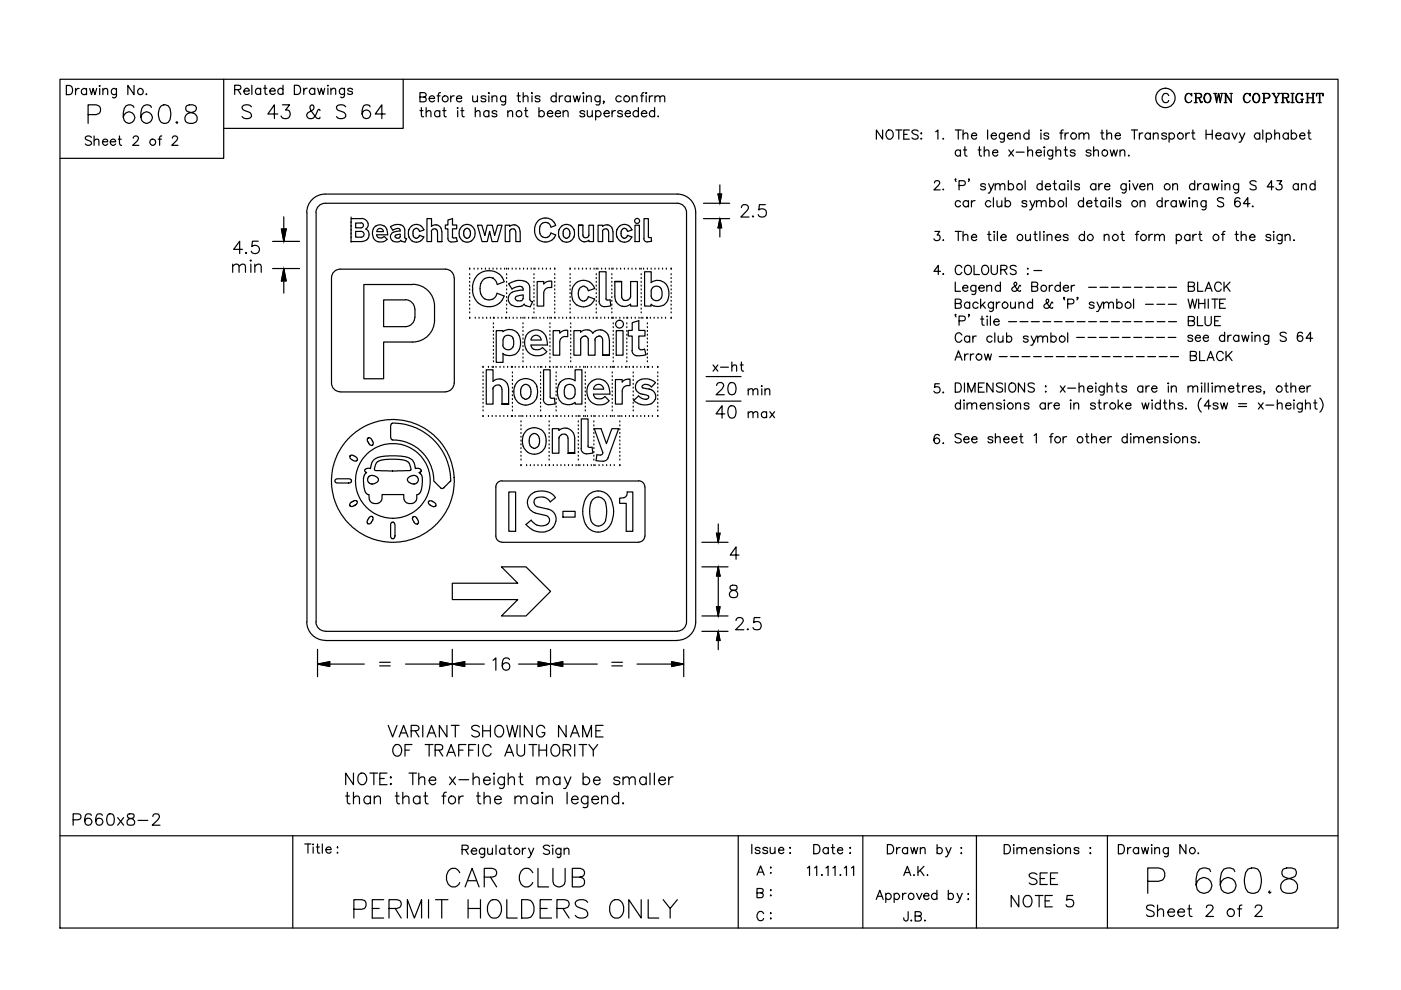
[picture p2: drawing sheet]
<svg xmlns="http://www.w3.org/2000/svg" width="297mm" height="210mm" viewBox="0 0 297 210" stroke-linecap="round" stroke-linejoin="round" font-family="sans-serif">
<g fill="none" stroke="#000" stroke-width=".25">
<path d="M12.7 16.8h271v180h-271zM14.1 18.1h.6a1.03 1.03 0 0 1 .7 1 1.03 1.03 0 0 1-.7 1h-.6zM16 18.8v1.3M16.8 18.8a.72 .72 0 0 0-.8 .5M18.3 19a.62 .62 0 0 0-.9 0 .62 .62 0 0 0 0 .9 .62 .62 0 0 0 .9-.1M18.3 18.8v1.3M19 18.8l.4 1.3 .3-1.3 .4 1.3 .4-1.3M21.1 18.8v1.3M21.1 18.1l.2 .1-.2 .1zM21.8 19.1l.5-.3 .4 .1 .1 1.2M21.8 18.8v1.3M24.7 18.8v1.5a.51 .51 0 0 1-.3 .4 .51 .51 0 0 1-.6-.1"/>
<path d="M24.7 19a.62 .62 0 0 0-.9 0 .62 .62 0 0 0 0 .9 .62 .62 0 0 0 .9-.1M28.4 18.1v2l-1.3-2v2M31 19.9l-.1 .1h.2M47.4 16.8v16.8h-34.7M49.8 19l1.1-.1 .2-.3-.1-.4-.4-.1h-.8v1.9M50.4 19l.7 1M51.7 19.3h1.1a.57 .57 0 0 0-.5-.6 .57 .57 0 0 0-.6 .6v.2a.63 .63 0 0 0 .5 .5 .63 .63 0 0 0 .6-.2M53.4 18.1v1.9M55.3 19a.62 .62 0 0 0-.9-.1 .62 .62 0 0 0 0 .9 .62 .62 0 0 0 .9 0M55.3 18.7v1.3M55.9 18.7h.7M56.2 18.1v1.5l.1 .3 .4 .1"/>
<path d="M57.2 19.3h1.1a.62 .62 0 0 0-.8-.5 .62 .62 0 0 0-.2 1 .65 .65 0 0 0 1 0M60 19a.62 .62 0 0 0-.9-.1 .62 .62 0 0 0 0 .9 .62 .62 0 0 0 .9 0M60 18.1v1.9M62.4 18.1h.7a1.05 1.05 0 0 1 .6 1 1.05 1.05 0 0 1-.6 .9h-.7zM64.4 18.7v1.3M65.1 18.7a.65 .65 0 0 0-.7 .6M66.7 19a.64 .64 0 0 0-.9-.1 .64 .64 0 0 0 0 1 .64 .64 0 0 0 .9-.1M66.7 18.7v1.3M67.4 18.7l.3 1.3 .4-1.3 .4 1.3 .3-1.3M69.5 18.7v1.3M69.5 18.1v.1zM70.2 19.1l.4-.4 .5 .1 .1 1.2"/>
<path d="M70.2 18.7v1.3M73 18.7v1.5a.49 .49 0 0 1-.3 .5 .49 .49 0 0 1-.5-.1M73 19a.62 .62 0 0 0-.9-.1 .62 .62 0 0 0 0 .9 .62 .62 0 0 0 .9 0M74.7 19a.57 .57 0 0 0-1 0 .9 .9 0 0 0 .9 .5l.1 .3a.62 .62 0 0 1-1 0M85.5 16.8v10.4h-38.1M93.4 19.6l-.3 .1-.2 .3v1.6M103.6 19.6l.2 .1-.2 .2zM109.9 19.6v1.7l.1 .2 .4 .1M110.9 19.6v2M112.8 19.6v.3zM117.9 19.6v2M123.6 19.7h.2l-.1 .2z"/>
<path d="M136.5 19.6l-.3 .1-.1 .3v1.6M137 19.6l.1 .1-.1 .2zM251.9 19.8a1.12 1.12 0 0 0 0 2M253.2 19.8h1.1l.4 .2 .1 .4-.2 .3h-1M253.5 19.8v2M253.6 19.8v2M254.3 19.8l.4 .4-.1 .4-.3 .1M255.9 19.8a1 1 0 0 0-.7 1.1 1 1 0 0 0 .9 .9 1 1 0 0 0 .7-1.1 1 1 0 0 0-.9-.9 1.13 1.13 0 0 0 0 2M256.1 19.8a1.13 1.13 0 0 1 0 2M257.3 19.8h.7M257.6 19.8l.4 2 .3-2 .4 2 .4-2M257.7 19.8l.3 1.5"/>
<path d="M258.4 19.8l.3 1.5M258.8 19.8h.5M259.6 19.8h.3M259.8 19.8v2M260.7 19.8h.6M261 19.8v2l-1.1-1.8M264.3 19.8a1.12 1.12 0 0 0 0 2M266.2 19.8a1.01 1.01 0 0 0-.6 1.1 1.01 1.01 0 0 0 .9 .9 1.01 1.01 0 0 0 .6-1.1 1.01 1.01 0 0 0-.9-.9 1.13 1.13 0 0 0 0 2M266.5 19.8a1.13 1.13 0 0 1 0 2M267.6 19.8h1.2a.51 .51 0 0 1 .5 .5 .51 .51 0 0 1-.5 .5h-.8M267.9 19.8v2M268 19.8v2"/>
<path d="M268.8 19.8l.3 .4-.1 .5-.2 .1M269.7 19.8h.6M269.9 19.8l.6 1v1M270 19.8l.7 1v1M270.9 19.8h.6M271.3 19.8l-.6 1M271.7 19.8h1.1l.3 .2 .1 .4-.1 .3h-1.1M271.9 19.8v2M272 19.8v2M272.8 19.8l.3 .4v.4l-.3 .1M273.7 19.8h.7M274 19.8v2"/>
<path d="M274.1 19.8v2M275.4 19.8a1.12 1.12 0 0 0 0 2M276.9 19.8h.6M277.2 19.8v2M277.3 19.8v2M278.1 19.8h.6M278.4 19.8v2M279.2 19.8l-.1 .6v-.6h1.4v.6l-.1-.6M279.8 19.8v2M18.7 24.3h1.7l.5-.2a1.03 1.03 0 0 0 .4-1.1 1.03 1.03 0 0 0-.9-.8h-1.7v4M19.4 29.1a.73 .73 0 0 0-.7-.3 .73 .73 0 0 0-.6 .5l.2 .3 .9 .4 .2 .2v.3a.84 .84 0 0 1-1.3 0M20 29.9l.4-.4 .5 .1 .1 1.2"/>
<path d="M20 28.8v2M21.7 30.1h1.1a.6 .6 0 0 0-.8-.5 .6 .6 0 0 0-.2 .9 .57 .57 0 0 0 1 0M23.4 30.1h1.1a.62 .62 0 0 0-1-.5 .62 .62 0 0 0 .2 1.1 .54 .54 0 0 0 .8-.2M25.1 29.5h.6M25.3 28.8v1.6l.2 .3 .3 .1M28.3 29.3v-.1a.58 .58 0 0 1 .5-.4 .58 .58 0 0 1 .6 .4l-.3 .7-1 .9h1.3M28.4 22.8a1.1 1.1 0 0 0-1.7-.4 3.2 3.2 0 0 0-.4 3.2 1.23 1.23 0 0 0 2 0 1.23 1.23 0 0 0-.5-1.9 1.23 1.23 0 0 0-1.7 1.1M32.1 22.8a1.1 1.1 0 0 0-1.6-.4 3.2 3.2 0 0 0-.4 3.2 1.23 1.23 0 0 0 2 0 1.23 1.23 0 0 0-.6-1.9 1.23 1.23 0 0 0-1.6 1.1M33.5 29.5h.7M34.2 22.4a1.23 1.23 0 0 1 1.8 .6 3.3 3.3 0 0 1-.3 3 1.23 1.23 0 0 1-1.9-.6 2.99 2.99 0 0 1 .4-3zM34.3 28.8l-.4 .2-.1 .2v1.6M36.5 29.3l.4-.5h.4l.3 .2v.4l-1.2 1.4h1.3"/>
<path d="M37.5 25.8l-.2 .2 .2 .2 .2-.2M39.6 22.4a.78 .78 0 0 0 .3 1.3l.8 .2a1.13 1.13 0 0 1 1.1 1.1 1.13 1.13 0 0 1-.9 1.2h-.8l-.5-.2a1.18 1.18 0 0 1-.3-1.3 1.18 1.18 0 0 1 1-.8l.8-.2a.75 .75 0 0 0 .3-1.3l-.5-.2h-.8zM53.3 22.6a1.32 1.32 0 0 0-2 0 .75 .75 0 0 0 .6 .9l.8 .2a.74 .74 0 0 1 .3 1.3 1.4 1.4 0 0 1-1.7-.3M58.9 24.2h-2.1l1.4-2v2.9M59.9 22.2h1.5l-.8 1.1a.94 .94 0 0 1 .9 1.1 .94 .94 0 0 1-1.2 .7l-.4-.1-.3-.4M67.8 23.5l-.1-.3h-.2l-.2 .4a1.67 1.67 0 0 1-1.7 1.5 .7 .7 0 0 1-.6-.5 .7 .7 0 0 1 .3-.7l1-.6a.63 .63 0 0 0-.2-1.1l-.2 .2a1.03 1.03 0 0 0 .2 1.3l1 1.3 .6 .1 .1-.3M73.3 22.6a1.28 1.28 0 0 0-2 0 .68 .68 0 0 0 .6 .9l.8 .2a.75 .75 0 0 1 .3 1.3 1.32 1.32 0 0 1-1.7-.3M78.5 22.6a.83 .83 0 0 0-.8-.4 .83 .83 0 0 0-.8 .6 2.05 2.05 0 0 0 .3 2.2 .91 .91 0 0 0 1.3-.4 .91 .91 0 0 0-.6-1.2 .91 .91 0 0 0-1.1 .8M81.7 24.2h-2.1l1.4-2v2.9M89 23.5h.7M89 20.6h.9l.4-.2 .1-.4-.3-.3-1.1-.1v2h.9l.4-.2a.53 .53 0 0 0-.4-.8M89.3 22.8v1.6l.1 .3 .4 .1"/>
<path d="M90.4 23.8l.4-.3 .5 .1 .1 1.2M90.4 22.8v2M91 20.9h1.1a.62 .62 0 0 0-.6-.5 .62 .62 0 0 0-.6 .6 .62 .62 0 0 0 .6 .6l.6-.3M92.7 20.3h.6M93.2 23.7a.62 .62 0 0 0-.9 0 .62 .62 0 0 0 0 .9 .62 .62 0 0 0 .9-.1M93.2 23.5v1.3M93.9 23.5h.6M94.2 22.8v1.6v.3l.4 .1M95.6 20.3v1.3M96.3 20.3a.64 .64 0 0 0-.7 .6M96.8 20.9h1.1a.6 .6 0 0 0-.9-.5 .6 .6 0 0 0-.1 .9 .62 .62 0 0 0 1 0M97 23.5v1.3"/>
<path d="M97 22.8v.2zM97.7 23.5h.7M98 22.8v1.6l.1 .3 .3 .1M100.2 20.3v1a.47 .47 0 0 0 .8 .2l.2-.2M100.8 23.8l.4-.3 .5 .1 .1 1.2M100.8 22.8v2M101.2 20.3v1.3M103 20.6a.62 .62 0 0 0-1 0 .9 .9 0 0 0 .9 .4l.1 .3a.62 .62 0 0 1-1 0M103.6 23.7a.62 .62 0 0 0-.9 0 .62 .62 0 0 0 0 .9 .62 .62 0 0 0 .9-.1M103.6 23.5v1.3M103.6 20.3v1.3M104.3 20.7a.67 .67 0 0 1 1-.3v1.2"/>
<path d="M104.3 20.3v1.3M105.3 23.7a.57 .57 0 0 0-1 0 .9 .9 0 0 0 1 .5v.3a.62 .62 0 0 1-1 0M107.2 20.3v1.5a.51 .51 0 0 1-.3 .5 .51 .51 0 0 1-.5-.1M107.2 20.6a.62 .62 0 0 0-.9-.1 .62 .62 0 0 0 0 .9 .62 .62 0 0 0 .9-.1M107.7 23.8l.4-.3 .5 .1 .1 1.2M107.7 23.5v1.3M109.6 20.3h.7M110.9 20.7l.5-.4 .5 .1v1.2M111.2 23.5h.7M111.5 22.8v1.6l.1 .3 .3 .1M112.8 20.3v1.3M114.3 23.7a.64 .64 0 0 1 .9 0 .64 .64 0 0 1 0 .9 .64 .64 0 0 1-.9-.1"/>
<path d="M114.3 22.8v2M114.5 20.6a.62 .62 0 0 0-1 0 .9 .9 0 0 0 .9 .4l.1 .3a.62 .62 0 0 1-1 0M116 24h1.2a.62 .62 0 0 0-.9-.5 .62 .62 0 0 0-.2 1 .65 .65 0 0 0 1.1 0M117.7 24h1.1a.55 .55 0 0 0-.5-.6 .55 .55 0 0 0-.6 .6 .61 .61 0 0 0 .4 .7 .61 .61 0 0 0 .7-.2M117.9 20.6a.62 .62 0 0 0-.9-.1 .62 .62 0 0 0 0 .9 .62 .62 0 0 0 .9-.1M118.6 20.3v1.3M119.3 20.3a.58 .58 0 0 0-.7 .6M119.4 23.8l.5-.3 .4 .1 .2 1.2M119.4 23.5v1.3M120.9 20.6a.64 .64 0 0 0-.9-.1 .64 .64 0 0 0 0 .9 .64 .64 0 0 0 .9-.1M120.9 20.3v1.3M121.6 20.3l.3 1.3 .4-1.3 .4 1.3 .3-1.3"/>
<path d="M123.7 20.3v1.3M124 23.7a.57 .57 0 0 0-1.1 0l.3 .3 .5 .1a.33 .33 0 0 1 .2 .6 .7 .7 0 0 1-1-.2M124.3 20.7l.5-.4 .5 .1 .1 1.2M124.3 20.3v1.3M124.5 23.5l.1 1.2 .5 .1 .5-.4M125.6 23.5v1.3M126.3 23.7a.64 .64 0 0 1 .9 0 .64 .64 0 0 1 0 .9 .64 .64 0 0 1-.9-.1M126.3 23.5v1.9M127.2 20.3v1.5a.51 .51 0 0 1-.3 .5 .51 .51 0 0 1-.5-.1M127.2 20.6a.62 .62 0 0 0-.9-.1 .62 .62 0 0 0 0 .9 .62 .62 0 0 0 .9-.1M128.1 24h1.1a.56 .56 0 0 0-.6-.6 .56 .56 0 0 0-.5 .6 .61 .61 0 0 0 .3 .7 .61 .61 0 0 0 .8-.2M128.1 21.5h-.2h.2l-.2 .5"/>
<path d="M129.8 23.5v1.3M130.5 23.5a.65 .65 0 0 0-.7 .5M131.7 20.6a.64 .64 0 0 0-.9-.1 .64 .64 0 0 0 0 .9 .64 .64 0 0 0 .9-.1M132 23.7a.56 .56 0 0 0-.5-.3 .56 .56 0 0 0-.5 .3l.2 .3 .5 .1a.33 .33 0 0 1 .2 .6 .7 .7 0 0 1-.9-.2M132.6 24h1.1a.55 .55 0 0 0-.6-.6 .55 .55 0 0 0-.5 .6 .61 .61 0 0 0 .3 .7 .61 .61 0 0 0 .8-.2M134 20.7a.67 .67 0 0 1 1-.3l.1 1.2M134 20.3v1.3M135.4 23.7a.64 .64 0 0 0-1 0 .64 .64 0 0 0 0 .9 .64 .64 0 0 0 1-.1M135.4 22.8v2M135.8 20.3h.7M136 24h1.1a.62 .62 0 0 0-.8-.5 .62 .62 0 0 0-.2 1 .65 .65 0 0 0 1 0M137 20.3v1.3"/>
<path d="M137.7 20.3v1.3M138.4 20.3a.58 .58 0 0 0-.7 .6M138.8 23.7a.62 .62 0 0 0-.9 0 .62 .62 0 0 0 0 .9 .62 .62 0 0 0 .9-.1M138.8 22.8v2M138.9 20.7l.4-.4 .5 .1 .1 1.2M138.9 20.3v1.3M139.5 24.6v.2l.1-.1M139.9 20.7a.67 .67 0 0 1 1-.3v1.2M152.6 39.2v3.9M187.1 27.6v1.9l-1.3-1.9v1.9M188.1 27.8a.74 .74 0 0 1 .8-.2 .74 .74 0 0 1 .5 .7 .9 .9 0 0 1-.2 .9 .9 .9 0 0 1-1 .2l-.1-.2a1.15 1.15 0 0 1 0-1.4zM189.9 27.6h1.3"/>
<path d="M190.6 27.6v1.9M191.6 28.5h.7M192.8 27.6h-1.2v1.9h1.2M194.7 27.8a.75 .75 0 0 0-1.3 .2l.3 .4 .6 .2a.47 .47 0 0 1 .4 .3 .47 .47 0 0 1-.2 .5 .91 .91 0 0 1-1.1-.2M195.2 28.3h.2l-.1 .1zM195.2 29.4h.2zM198.1 38.8l.4-.5 .6 .1 .1 .3-.3 .6-.9 1h1.3M198.4 27.9l.5-.3v1.9M200 29.3l-.1 .1h.2M202.5 27.6h1.3M202.5 38h.2h-.2l.2 .5M203.2 27.6v1.9"/>
<path d="M203.3 39.3l1.2-.1 .2-.3-.1-.4-.4-.2h-.9v2M203.6 32a.62 .62 0 0 0-.9 0 .62 .62 0 0 0 0 .9 .62 .62 0 0 0 .9-.1M203.6 31.8v1.3M204.2 28.6l.5-.4 .4 .1 .1 1.2M204.2 27.6v1.9M204.3 31.8h.6M204.6 31.1v1.6l.1 .3 .3 .1M205.5 38h-.2h.2l-.2 .5M206 28.7h1.1v-.1a.64 .64 0 0 0-1.1-.1 .64 .64 0 0 0 .4 1h.3l.4-.3M207.4 31.8h.6M207.7 31.1v1.6v.3l.4 .1M208.7 32.2l.4-.4 .5 .1 .1 1.2"/>
<path d="M208.7 31.1v2M208.9 39.2a.56 .56 0 0 0-.5-.3 .56 .56 0 0 0-.5 .3l.3 .3 .5 .1a.33 .33 0 0 1 .1 .6 .7 .7 0 0 1-.9-.2M209.4 27.6v1.9M209.6 38.9l.6 1.4 .5-1.4M210.2 28.7h1.1v-.1a.64 .64 0 0 0-1.1-.1 .64 .64 0 0 0 .4 1h.3l.4-.3M210.5 32.3h1.1a.6 .6 0 0 0-.9-.5 .6 .6 0 0 0-.2 1 .57 .57 0 0 0 1.1 0M211 39.3l.5-.4 .4 .1 .1 1.3M211 38.9v1.4M212 39.3l.5-.4 .5 .1v1.3M213 28.2l-.1 1.8-.3 .1h-.5M213 28.5a.61 .61 0 0 0-1-.1 .61 .61 0 0 0 0 .9 .61 .61 0 0 0 1-.1M213.6 28.7h1.1a.6 .6 0 0 0-.8-.5 .6 .6 0 0 0-.2 1 .56 .56 0 0 0 .5 .3 .56 .56 0 0 0 .5-.3"/>
<path d="M213.8 39.2a.62 .62 0 0 1 .9 0 .62 .62 0 0 1 0 .9 .62 .62 0 0 1-.9-.1M213.8 38.3v2M213.9 31.8l1 1.3M214.9 31.8l-1 1.3M215.3 28.6l.4-.4 .5 .1 .1 1.2M215.3 28.2v1.3M215.4 32.3h1.7M217.4 38.3v2M217.9 32.2l.5-.4 .4 .1 .1 1.2M217.9 31.1v2M218.2 28.5a.61 .61 0 0 0-.9-.1 .61 .61 0 0 0 0 .9 .61 .61 0 0 0 .9-.1M218.2 27.6v1.9"/>
<path d="M219.7 32.3h1.1a.6 .6 0 0 0-.9-.5 .6 .6 0 0 0-.1 1 .57 .57 0 0 0 1 0M220.7 27.6v.1zM220.7 28.2v1.3M221 39.2a.62 .62 0 0 0-1 0 .62 .62 0 0 0 0 .9 .62 .62 0 0 0 1-.1M221 38.3v2M221.4 31.1l.1 .1-.1 .1zM221.4 31.8v1.3M221.6 39.5h1.1a.55 .55 0 0 0-.5-.6 .55 .55 0 0 0-.6 .6 .61 .61 0 0 0 .4 .7 .61 .61 0 0 0 .7-.2M222.3 28.5a.56 .56 0 0 0-.5-.3 .56 .56 0 0 0-.5 .3l.1 .2 .9 .3v.2a.56 .56 0 0 1-.5 .3 .56 .56 0 0 1-.5-.3M223.2 31.8l-.1 1.8-.3 .1h-.5M223.2 32a.62 .62 0 0 0-.9 0 .62 .62 0 0 0 0 .9 .62 .62 0 0 0 .9-.1M223.3 38.9h.7"/>
<path d="M223.6 38.3v1.6l.1 .3 .3 .1M223.9 32.2l.4-.4 .5 .1 .1 1.2M223.9 31.1v2M224.7 28.2h.7M225.4 27.6h-.3l-.1 .3v1.6M225.6 31.8h.7M225.7 39.2a.64 .64 0 0 0-.9 0 .64 .64 0 0 0 0 .9 .64 .64 0 0 0 .9-.1M225.7 38.9v1.4M225.8 28.2v1.3M225.9 31.1v1.6l.1 .3 .4 .1M226.4 38.4h.1zM226.5 38.9v1.4"/>
<path d="M226.5 28.2a.58 .58 0 0 0-.7 .5M227.1 38.3v2M227.9 32a.6 .6 0 0 0-1 0l.1 .3a.9 .9 0 0 1 .9 .4v.1a.56 .56 0 0 1-.5 .3 .56 .56 0 0 1-.5-.3M228.8 28.6l.4-.4 .5 .1 .1 1.2M228.8 28.2v1.3M228.9 39.2a.56 .56 0 0 0-.5-.3 .56 .56 0 0 0-.5 .3l.2 .3 .5 .1a.33 .33 0 0 1 .2 .6 .7 .7 0 0 1-.9-.2M229.8 28.6l.5-.4 .4 .1 .2 1.2M231.3 32a.65 .65 0 0 0-1 0l.3 .3 .6 .2 .1 .3a.6 .6 0 0 1-1 0M231.9 32.2l.4-.4 .5 .1 .1 1.2M231.9 31.1v2M232.3 39.2a.64 .64 0 0 0-.9 0 .64 .64 0 0 0 0 .9 .64 .64 0 0 0 .9-.1M232.3 38.9v1.4"/>
<path d="M233 38.9v1.4M233.4 28.2h.6M233.7 27.6v1.5v.3l.4 .1M233.7 38.9a.64 .64 0 0 0-.7 .6M234.2 39.5h1.1a.55 .55 0 0 0-.5-.6 .55 .55 0 0 0-.6 .6 .61 .61 0 0 0 .4 .7 .61 .61 0 0 0 .7-.2M234.7 28.6l.4-.4 .5 .1 .1 1.2M234.7 27.6v1.9M235.4 31.8l.4 1.3 .3-1.3 .4 1.3 .4-1.3M236.4 28.7h1.1a.6 .6 0 0 0-.8-.5 .6 .6 0 0 0-.2 1 .57 .57 0 0 0 1 0M237.5 32.2l.4-.4 .5 .1 .1 1.2M237.5 31.8v1.3M238.8 38.9v1.6a.54 .54 0 0 1-.9 .3"/>
<path d="M238.8 39.2a.64 .64 0 0 0-1 0 .64 .64 0 0 0 0 .9 .64 .64 0 0 0 1-.1M239.3 32.9v.2l.1-.1M239.5 38.3v.2zM239.5 38.9v1.4M239.9 27.6h1.3M240.2 38.9l.5 1.4 .6-1.4M240.5 27.6v1.9M241.6 28.2v1.3M241.7 39.5h1.1a.56 .56 0 0 0-.6-.6 .56 .56 0 0 0-.5 .6 .61 .61 0 0 0 .3 .7 .61 .61 0 0 0 .8-.2M242.3 28.2a.58 .58 0 0 0-.7 .5M243.3 39.3l.5-.4 .5 .1 .1 1.3M243.3 38.9v1.4"/>
<path d="M243.9 28.5a.63 .63 0 0 0-.9-.1 .63 .63 0 0 0 0 .9 .63 .63 0 0 0 .9-.1M243.9 28.2v1.3M244.5 28.6l.5-.4 .5 .1v1.2M244.5 28.2v1.3M247.3 28.5a.57 .57 0 0 0-1 0l.1 .2 .8 .3 .1 .2a.57 .57 0 0 1-1 0M247.8 20.3a.72 .72 0 0 0-.8-.5 .72 .72 0 0 0-.6 .8v.4a.72 .72 0 0 0 .6 .8 .72 .72 0 0 0 .8-.5M247.9 28.5a.63 .63 0 0 1 .9-.1 .63 .63 0 0 1 0 .9 .63 .63 0 0 1-.9-.1M247.9 28.2v1.9M248.6 39.3l.5-.4 .5 .1 .1 1.3M248.6 38.9v1.4M251.4 28.2v1.3M252.2 28.2a.64 .64 0 0 0-.8 .5"/>
<path d="M252.6 20.1l.1 .3v-.6l-.1 .3a.72 .72 0 0 0-.9-.3 .72 .72 0 0 0-.4 .8 .83 .83 0 0 0 .1 .9 .83 .83 0 0 0 1 .2l.3-.4M252.7 28.2h.6M252.9 27.6v1.5l.1 .3 .4 .1M253.2 21.8h.6M253.3 39.2a.62 .62 0 0 0-.9 0 .62 .62 0 0 0 0 .9 .62 .62 0 0 0 .9-.1M253.3 38.3v2M253.9 38.9v1.4M254.1 20.7l.2 .2 .3 .7h.3M254.2 20.8l.4 1h.2l.1-.3M254.7 38.9a.64 .64 0 0 0-.8 .6M255.7 27.6v1.9M255.7 28.5h1.3"/>
<path d="M256.3 39.2a.62 .62 0 0 0-.9 0 .62 .62 0 0 0 0 .9 .62 .62 0 0 0 .9-.1M256.3 38.9v1.4M256.9 38.9l.4 1.4 .4-1.4 .3 1.4 .4-1.4M257 27.6v1.9M257.8 28.7h1.1a.6 .6 0 0 0-.9-.5 .6 .6 0 0 0-.1 1 .57 .57 0 0 0 1 0M259.1 38.9v1.4M259.1 38.3l.1 .1-.1 .1zM259.6 21.8h.5M259.7 39.3l.5-.4 .5 .1v1.3M259.7 38.9v1.4M260.6 28.5a.63 .63 0 0 0-1-.1 .63 .63 0 0 0 0 .9 .63 .63 0 0 0 1-.1M260.6 28.2v1.3"/>
<path d="M261 21.6l-1.1-1.8v2M261.2 28.2l.6 1.3 .5-1.3M262.6 38.9v1.6a.51 .51 0 0 1-.3 .4 .51 .51 0 0 1-.5-.1M262.6 39.2a.62 .62 0 0 0-.9 0 .62 .62 0 0 0 0 .9 .62 .62 0 0 0 .9-.1M262.8 28.2l.6 1.3 .5-1.3M263.4 29.5l-.4 .6h-.3M264.9 20.1l.2 .3v-.6l-.2 .3a.73 .73 0 0 0-.8-.2 .73 .73 0 0 0-.5 .7v.4a.75 .75 0 0 0 .6 .8 .75 .75 0 0 0 .9-.5M266.3 38.6a.75 .75 0 0 0-1.3 .2l.4 .4 .8 .2a.5 .5 0 0 1 0 .8 .99 .99 0 0 1-1.2-.2M267.1 28.5a.63 .63 0 0 0-.9-.1 .63 .63 0 0 0 0 .9 .63 .63 0 0 0 .9-.1M267.1 28.2v1.3M267.6 21.8h.7M267.7 27.6v1.9"/>
<path d="M268.5 28.5a.61 .61 0 0 1 .9-.1 .61 .61 0 0 1 0 .9 .61 .61 0 0 1-.9-.1M268.5 28.2v1.9M270.1 39.6h-1.4l.9-1.3v2M270.3 21.8h.6M270.3 28.6l.4-.4 .5 .1 .1 1.2M270.3 27.6v1.9M270.7 38.3h1.1l-.6 .7a.66 .66 0 0 1 .6 .9 .66 .66 0 0 1-1.1 .3l-.2-.3M271.7 21.8h.6M272.5 20.7l.3 .2 .3 .7h.2M272.7 20.8l.3 .9 .2 .1 .1-.3M273.1 28.5a.63 .63 0 0 0-.9-.1 .63 .63 0 0 0 0 .9 .63 .63 0 0 0 .9-.1M273.1 28.2v1.3"/>
<path d="M273.7 21.8h.7M273.8 28.5a.63 .63 0 0 1 .9-.1 .63 .63 0 0 1 0 .9 .63 .63 0 0 1-.9-.1M273.8 27.6v1.9M275.3 39.2a.62 .62 0 0 0-.9 0 .62 .62 0 0 0 0 .9 .62 .62 0 0 0 .9-.1M275.3 38.9v1.4M275.6 28.7h1.1v-.1a.64 .64 0 0 0-1.1-.1 .64 .64 0 0 0 .4 1h.3l.4-.3M275.8 21h.6M275.9 39.3l.5-.4 .5 .1 .1 1.3M275.9 38.9v1.4M276 20.1l.1 .3v-.6l-.1 .3a.73 .73 0 0 0-.8-.2 .73 .73 0 0 0-.5 .7v.4a.74 .74 0 0 0 .5 .7 .74 .74 0 0 0 .8-.2M276 21v.8M276.1 21v.8"/>
<path d="M276.9 21.8h.6M277.3 20.7h1.1M277.3 28.2h.6M277.5 27.6v1.5l.1 .3 .4 .1M278.1 21.8h.6M278.8 39.2a.62 .62 0 0 0-.9 0 .62 .62 0 0 0 0 .9 .62 .62 0 0 0 .9-.1M278.8 38.3v2M279.5 21.8h.6M49.3 56.5l.6-.5 .7 .1 .1 1.6M49.3 56v1.7M50.7 56.5l.6-.5 .6 .1 .1 1.6M51.4 52.9h-1.9l1.3-1.8v2.7"/>
<path d="M52.2 53.5l-.2 .1 .2 .2 .1-.2M53.2 56v1.7M53.2 55.1v.3l-.1-.2zM54 56.5l.7-.5 .6 .1 .1 1.6M54 56v1.7M54.8 51.1h-1.3l-.1 1.2a.92 .92 0 0 1 1.4 0 .92 .92 0 0 1-.2 1.3 .92 .92 0 0 1-1.3-.3M57.8 56.9h5.7M57.8 51.2h5.7M59.7 48.6h1l-.5 2.6zM60.2 56.9l.5 2.7h-1zM60.2 46v5.2M60.2 56.9v5.2"/>
<path d="M65.1 45.1v86.8M67 45.1v86.8M70.3 58.9v22.3M74.4 51.4h.1M74.4 50.4h.1M74.4 49.6h.1M74.4 48.8h.1M74.4 48h.1M74.4 47.2h.1M74.4 46.2h.1M75.4 49.1h1.2a.61 .61 0 0 1 .6 .6 .61 .61 0 0 1-.6 .6h-1.2zM76.5 47.2a.53 .53 0 0 1 .6 .6 .53 .53 0 0 1-.6 .5h-1.1v-1h1.2"/>
<path d="M76.7 46.3a1.26 1.26 0 0 1 1.2 .8 1.26 1.26 0 0 1-.4 1.5 1.4 1.4 0 0 1 .3 2.2M76.7 46.4h-2.3v4.8h2.4l1-.4M79.1 50.4a1.76 1.76 0 0 0 2.2 .8M79.2 48.5l-.2 1.1 .2 .8M80.1 48.6a.7 .7 0 0 1 .7-.1 .7 .7 0 0 1 .5 .6h-1.4zM80.2 50.4h.8M81.4 47.9a1.59 1.59 0 0 0-2.3 .6M81.4 47.9l.6 .7M81.5 50.1l-.5 .3M81.5 50.2l.6 .6M82 48.7l.2 1.1M82.1 50.7l-.7 .5"/>
<path d="M82.2 49.8h-2.3l.3 .6M82.8 48.1l.5 .7 1-.4M83.3 51.1l1 .2 .7-.3 .2 .2M83.3 49.3a1.04 1.04 0 0 0 0 1.8M83.8 50.2l.3 .3h.5M83.8 47.6l-1 .5M83.8 47.6h.9l.6 .2M84.3 48.4l.4 .1 .1 .2M84.8 49l-1.4 .3M84.8 49.7v.6l-.2 .2M84.8 48.8v.2M84.8 49.6l-.8 .2-.2 .5"/>
<path d="M85.2 51.2l.6 .1M85.3 47.8l.3 .2 .2 .6M85.8 50.3l.3 .3M85.8 48.6v1.7M86.1 50.6l-.2 .8M86.6 49.5l.1 .7M86.7 48.7l-.1 .7M86.7 50.2v.1M86.7 48.7h.1M86.7 50.2l.7 .9 .9 .3M87.6 49.8l.1 .3M87.6 49.1v.7"/>
<path d="M87.6 50.1l.5 .4M87.7 48.9l-.1 .2M88.1 50.5h.3M88.1 48.4h.3M88.1 48.5l-.5 .3M88.3 47.6l-.9 .2-.7 .9M88.3 47.6l.9 .2M88.4 48.5l.5 .3M88.9 48.9v.2M88.9 50.1l-.5 .4M88.9 49.9v.2M89 49.9l.8 .3"/>
<path d="M89.2 47.9l.6 .8M89.2 51.1l-.9 .3M89.8 50.2l-.6 .9M89.8 48.8l-.8 .3M89.8 48.7h.1M89.9 50.2l-.1 .1M89.9 48.7h.1M91.5 48a1.34 1.34 0 0 1 2 .4M91.5 48v-1.6h-1v4.8h1v-2.1M91.5 48.9a.64 .64 0 0 1 .7-.4 .64 .64 0 0 1 .5 .7M91.5 48.9v.2M92.8 49.1v2.1h.9h-.9"/>
<path d="M93.5 48.4l.2 .7M93.7 49.1v2.1M95.9 50.2l.3 .3M95.9 50.2v-1.7h.9v-.8h-.9v-1.3l-.9 .3v1h-.6v.8h.6v2.1a.92 .92 0 0 0 1.3 .7l.6-.1M96.2 50.5l.5-.1 .3 .8M96.3 58.9a1.84 1.84 0 0 0-1.9-1.8h-22.3a1.84 1.84 0 0 0-1.8 1.8M96.3 58.9v22.3M97.3 49.5a1.73 1.73 0 0 0 2.6 1.6M97.5 48.7l-.2 .7M98.6 50.3l.3 .2M98.6 48.6a1.38 1.38 0 0 0 0 1.7M98.9 50.5h.3"/>
<path d="M98.9 48.4h.3M98.9 48.5l-.3 .1M99.2 48.5l.4 .3M99.6 59.9h.1M99.6 59.1h.1M99.6 58.3h.1M99.6 57.1h.1M99.6 48.9l.2 .6-.2 .6M99.6 50.1l-.4 .4M99.9 47.9l.7 .8M99.9 47.8a1.65 1.65 0 0 0-2.4 .9M100.5 57.1h.1"/>
<path d="M100.6 50.2l-.7 .9M100.6 48.7h.1M100.6 50.2v.1M100.6 48.7l.1 .7M100.7 49.5l-.1 .7M101.2 47.8h1l.6 2.2 .5-2.2h1.1l.5 2.2 .6-2.2h.9l-.9 3.4h-1.2l-.5-2.1-.5 2.1h-1.1zM101.3 57.1h.1M101.4 58.2l-.9 1.2-.3 1.6M102.1 57.1h.1M102.9 57.1h.1M103.7 58.8l.5 .1a1.7 1.7 0 0 1 1.2 1.4M103.7 58.8l-.6 .1-.6 .3-.5 .9"/>
<path d="M103.7 57.1h.1M104.5 57.1h.1M104.5 59.1h.1M105.3 57.1h.1M105.9 58.2a3.6 3.6 0 0 0-4.5 0M105.9 58.2l.5 .5M106.2 57.1h.1M106.4 58.8l.5 .9M106.9 59.7l-1.5 .6M107 57.1h.1M107.4 59.9h.1M107.4 59.1h.1"/>
<path d="M107.4 58.3h.1M107.4 57.1h.1M107.8 57.1h.1M108.1 48v-.2h-1v3.4h1v-2.1M108.1 48.9a.64 .64 0 0 1 .7-.4 .64 .64 0 0 1 .5 .7M108.1 48.9l-.1 .2M108.6 57.1h.1M109.2 47.7h-.7l-.5 .3M109.2 47.7l.5 .2 .4 .5M109.4 49.1v2.1h.9v-2.1M109.4 57.1h.1M110.1 48.4l.1 .7"/>
<path d="M110.2 57.1h.1M111 57.1h.1M111.1 59.6a3.8 3.8 0 0 0-3.3 .6M111.1 59.6l.5 .2M111.6 59.8a1.33 1.33 0 0 1 .7 1.2M111.8 57.1h.1M112.6 57.1h.1M113.2 59.9h.1M113.2 59.1h.1M113.2 58.3h.1M113.2 57.1h.1M113.4 57.1h.1"/>
<path d="M114.2 50.8l.6 .4 1 .1M114.2 57.1h.1M114.5 49.5l.5 .7M114.5 48v1.5M115 57.1h.1M115 47.3l-.5 .7M115.1 50.2l.5 .2 .5-.1M115.1 47.3a1.17 1.17 0 0 1 1.7 .8M115.8 46.2a2.58 2.58 0 0 0-2.3 1.6 2.58 2.58 0 0 0 .4 2.7l.3 .3M115.8 46.2l1 .3 .7 .6M115.8 57.1h.1M116.1 50.3l.5-.4 .2-.5 1 .4-.7 1"/>
<path d="M116.6 59.6h.4v1.4a1.29 1.29 0 0 0-1.7 1.1v2.8h-1.4v-5.2h1.4v.5l.6-.4 .7-.2M116.7 57.1h.1M117.1 50.8l-.6 .4-.7 .1M117.5 47.1l.3 .6M117.6 59.9h.1M117.6 59.1h.1M117.6 58.3h.1M117.6 57.1h.1M117.8 47.8l-1 .4M118.4 49.5l.1 .7M118.5 50.2v.1M118.5 48.7l-.1 .7"/>
<path d="M118.6 50.2a1.64 1.64 0 0 0 1.5 1.2 1.64 1.64 0 0 0 1.6-1.2M119.9 48.4h.3M119.9 50.5h.3M120 48.5a1.19 1.19 0 0 0 0 2M120.2 48.5l.3 .1M120.5 50.3l-.3 .2M120.5 48.6l.2 .2M120.7 48.9l.1 .6-.1 .6M120.7 50.1l-.2 .2M120.9 59.9h.1M120.9 59.1h.1M120.9 58.3h.1"/>
<path d="M120.9 57.1h.1M121.7 48.7a1.64 1.64 0 0 0-1.6-1.1 1.64 1.64 0 0 0-1.5 1.1M121.7 48.7l.1 .7M121.7 50.2v.1M121.8 49.5l-.1 .7M121.9 57.1h.1M122.7 47.8v2M122.7 49.8l.3 1 .7 .5M122.7 57.1h.1M123.5 57.1h.1M123.6 47.8h-.9h.9v2M123.6 49.8l.1 .4 .3 .2"/>
<path d="M124.3 57.1h.1M124.8 50.1l.1-2.3h.9v3.4h-.9v-.2M124.8 50.1l-.3 .2-.5 .1M124.9 50.9l-.5 .3h-.7M125.2 57.1h.1M126 57.1h.1M126.4 59.9h.1M126.4 59.1h.1M126.4 58.3h.1M126.4 57.1h.1M126.8 57.1h.1M127.6 57.1h.1"/>
<path d="M127.7 49.1a.64 .64 0 0 1 .7-.6 .64 .64 0 0 1 .6 .7M127.7 48a1.34 1.34 0 0 1 2.1 .4M127.8 48v-.2h-1v3.4h1v-2.1M128.4 57.1h.1M129 49.1v2.1h1v-2.1M129.2 57.1h.1M129.7 59.9h.1M129.7 59.1h.1M129.7 58.3h.1M129.7 57.1h.1M129.8 48.4l.1 .7M130 57.1h.1"/>
<path d="M130.7 49.5l.1 .7M130.8 57.1h.1M130.8 48.7l-.1 .7M130.8 50.2v.1M130.8 48.7h.1M130.8 50.2a1.64 1.64 0 0 0 1.6 1.2 1.64 1.64 0 0 0 1.5-1.2M131.6 57.1h.1M131.7 49.8l.2 .4 .3 .3M131.7 49.1v.7M132.2 48.4h.3M132.2 50.5h.3M132.2 48.5l-.3 .2-.2 .4"/>
<path d="M132.4 57.1h.1M132.5 48.5l.3 .1M132.8 48.6l.2 .5M132.8 50.3l-.3 .2M133 49.9l-.2 .4M133.1 49.9l.9 .3M133.2 57.1h.1M133.9 48.7a1.64 1.64 0 0 0-1.5-1.1 1.64 1.64 0 0 0-1.6 1.1M134 48.8l-.9 .3M134 48.7h.1M134 50.2v.1M134 57.1h.1"/>
<path d="M134.6 47.8h1v3.4h-1zM134.8 57.1h.1M135.6 57.1h.1M135.9 59.9h.1M135.9 59.1h.1M135.9 58.3h.1M135.9 57.1h.1M136.5 57.1h.1M136.5 50.6l.2 .5 .5 .2M137.3 57.1h.1M137.7 50.4l-.2-.2v-3.8h-1v4.2M138 50.3l-.3 .1"/>
<path d="M138.1 59.9a2.31 2.31 0 0 1 3 .2M138.1 50.4v.8M138.1 57.1h.1M138.1 59.9v-2.3h-1.4v7.3h1.4v-.4l.5 .4M138.1 51.1l-.8 .2M138.9 57.1h.1M139.7 57.1h.1M140.5 57.1h.1M141.3 57.1h.1M142.3 57.1h.1M142.3 58.3h.1M142.3 59.1h.1"/>
<path d="M142.3 59.9h.1M145.6 45.1a1.97 1.97 0 0 0-2-2h-74.6a1.97 1.97 0 0 0-2 2M145.6 45.1v86.8M147.5 45.1a3.9 3.9 0 0 0-3.9-4h-74.6a3.9 3.9 0 0 0-4 4M147.5 45.1v86.8M149.2 43.1h5.5M149.2 46.4h5.5M152.2 41.1h.8l-.4 2zM152.6 46.4v3.8M152.6 46.4l.4 1.9h-.8zM157.2 44l.2-.5 .8-.1a.65 .65 0 0 1 .4 1l-1.5 1.6h1.7M159.7 45.8l-.2 .1 .2 .1 .1-.1"/>
<path d="M162.3 43.4h-1.3l-.1 1.1a.92 .92 0 0 1 1.4 0 .92 .92 0 0 1-.2 1.4 .92 .92 0 0 1-1.3-.4M198.2 49.1h1l-.5 .7a.65 .65 0 0 1 .5 1 .65 .65 0 0 1-1.1 0l-.1-.2M199.4 57.5h-1.4l.9-1.2v1.9M200 40.1l-.1 .1h.2M200 50.8l-.1 .1h.2M200 58l-.1 .1h.2M202.5 49.1h1.3M202.5 59.8v2h1.1M203.2 49.1v1.9M203.6 42.8a.61 .61 0 0 0-.9-.1 .61 .61 0 0 0 0 1 .61 .61 0 0 0 .9-.1M203.9 56.7a.72 .72 0 0 0-.8-.4 .72 .72 0 0 0-.6 .7v.4a.72 .72 0 0 0 .6 .8 .72 .72 0 0 0 .8-.5M204.2 50.1l.5-.4 .4 .1 .1 1.2"/>
<path d="M204.2 49.1v1.9M204.7 56.5a.74 .74 0 0 1 .8-.2 .74 .74 0 0 1 .5 .7 .86 .86 0 0 1-.2 .9 .86 .86 0 0 1-.9 .2 1.27 1.27 0 0 1-.2-1.6zM205.3 42.8a.63 .63 0 0 0-.9-.1 .63 .63 0 0 0 0 1 .63 .63 0 0 0 .9-.1M205.3 42.5v1.4M206 42.5v1.4M206 50.3h1.1a.56 .56 0 0 0-.6-.6 .56 .56 0 0 0-.5 .6 .61 .61 0 0 0 .3 .7 .61 .61 0 0 0 .8-.2M206.5 56.3v1.9h1.2M206.7 42.5a.64 .64 0 0 0-.7 .6M208.3 56.5a.74 .74 0 0 1 .8-.2 .74 .74 0 0 1 .5 .7 .9 .9 0 0 1-.2 .9 .9 .9 0 0 1-.9 .2l-.4-.7zM209.4 49.7h.7M209.7 49.1v1.5l.1 .3 .4 .1M210.1 42.8a.63 .63 0 0 0-1-.1 .63 .63 0 0 0 0 1 .63 .63 0 0 0 1-.1"/>
<path d="M210.2 40.3l-.4 .6h-.3M210.2 56.3v1.4a.66 .66 0 0 0 .6 .5 .66 .66 0 0 0 .7-.5v-1.4M210.6 41.9v2M210.8 49.1h.1l-.1 .1zM210.8 49.7v1.3M211.4 42.5l.1 1.3 .4 .1 .5-.4M211.5 49.1v1.9M212.1 59.8v2M212.2 50.3h1.1a.57 .57 0 0 0-.5-.6 .57 .57 0 0 0-.6 .6v.2a.63 .63 0 0 0 .5 .5 .63 .63 0 0 0 .6-.2M212.2 57.2l1.1-.1 .2-.3-.1-.4-.4-.1h-.8v1.9M212.4 42.5v1.4M212.9 57.2l.6 1"/>
<path d="M213.1 42.8a.63 .63 0 0 1 1-.1 .63 .63 0 0 1 0 1 .63 .63 0 0 1-1-.1M213.1 41.9v2M215.4 56.5a.73 .73 0 0 0-1.2 .2l.1 .3 1 .4a.5 .5 0 0 1 0 .7 .87 .87 0 0 1-1.1-.2M217.4 49.7l.1 1.2 .5 .1 .5-.4M217.7 42.8a.56 .56 0 0 0-.5-.3 .56 .56 0 0 0-.5 .3l.1 .2a.9 .9 0 0 1 .9 .5v.1a.56 .56 0 0 1-.5 .3 .56 .56 0 0 1-.5-.3M217.8 57h.2zM217.9 58v.2zM218.4 42.5l.5 1.4 .6-1.4M218.5 49.7v1.3M218.9 43.9l-.4 .6h-.2M219.2 49.7h.7M219.2 57.4h1.7"/>
<path d="M219.5 49.1v1.5l.1 .3 .3 .1M219.8 42.9l.4-.4 .5 .1 .1 1.3M219.8 42.5v1.4M220.5 49.1v1.9M220.8 42.9l.4-.4 .5 .1 .1 1.3M221.3 49.1v.1zM221.3 49.7v1.3M222 50.1l.5-.4 .4 .1 .1 1.2M222 49.7v1.3M222.6 42.8a.61 .61 0 0 1 .9-.1 .61 .61 0 0 1 0 1 .61 .61 0 0 1-.9-.1M222.6 41.9v2M223.7 50.3h1.2a.57 .57 0 0 0-.6-.6 .57 .57 0 0 0-.6 .6v.2a.63 .63 0 0 0 .5 .5 .63 .63 0 0 0 .7-.2"/>
<path d="M224.8 59.8v2M226.1 41.9v2M226.5 50a.57 .57 0 0 0-1.1 0l.3 .3 .5 .1a.33 .33 0 0 1 .2 .5 .7 .7 0 0 1-1-.1M229.7 42.8a.61 .61 0 0 0-.9-.1 .61 .61 0 0 0 0 1 .61 .61 0 0 0 .9-.1M229.7 41.9v2M229.9 50a.64 .64 0 0 0-.9-.1 .64 .64 0 0 0 0 .9 .64 .64 0 0 0 .9 0M229.9 49.1v1.9M230.4 43.1h1.1a.6 .6 0 0 0-.8-.5 .6 .6 0 0 0-.2 1 .57 .57 0 0 0 1 0M232 42.5h.7M232.3 41.9v1.6l.1 .3 .4 .1M234.1 50.1l.5-.4 .4 .1 .1 1.2M234.1 49.7v1.3"/>
<path d="M234.5 42.8a.61 .61 0 0 0-1-.1 .61 .61 0 0 0 0 1 .61 .61 0 0 0 1-.1M234.5 42.5v1.4M235.2 41.9v.2zM235.2 42.5v1.4M235.9 41.9v2M237.6 42.8a.57 .57 0 0 0-1 0l.1 .2a.9 .9 0 0 1 .9 .5v.1a.57 .57 0 0 1-1 0M237.6 49.7h.7M237.9 49.1v1.5l.1 .3 .4 .1M240.7 49.7h.7M241.5 49.1h-.4l-.1 .3v1.6M241.7 42.9l.5-.4 .5 .1 .1 1.3M241.7 42.5v1.4"/>
<path d="M243.6 49.7v1.3M244.4 49.7a.72 .72 0 0 0-.8 .6M244.8 50.1l.5-.4 .5 .1v1.2M244.8 49.7v1.3M245.8 50.1l.5-.4 .5 .1 .1 1.2M246.4 42.8a.61 .61 0 0 0-.9-.1 .61 .61 0 0 0 0 1 .61 .61 0 0 0 .9-.1M246.4 41.9v2M247.1 42.5v1.4M247.8 42.5a.58 .58 0 0 0-.7 .6M249.4 42.8a.63 .63 0 0 0-.9-.1 .63 .63 0 0 0 0 1 .63 .63 0 0 0 .9-.1M249.4 42.5v1.4M249.4 50a.62 .62 0 0 1 .9-.1 .62 .62 0 0 1 0 .9 .62 .62 0 0 1-.9 0"/>
<path d="M249.4 49.7v2M250 42.5l.4 1.4 .4-1.4 .3 1.4 .4-1.4M252.1 42h.2zM252.2 42.5v1.4M252.3 50a.64 .64 0 0 0-1-.1 .64 .64 0 0 0 0 .9 .64 .64 0 0 0 1 0M252.3 49.7v1.3M252.8 42.9l.5-.4 .5 .1v1.3M252.8 42.5v1.4M252.9 49.7v1.3M253.7 49.7a.72 .72 0 0 0-.8 .6M253.9 59.8v2h1.1M254.1 49.7h.7"/>
<path d="M254.4 49.1v1.5l.1 .3 .4 .1M255.7 42.5l-.1 1.8-.3 .2-.4-.1M255.7 42.8a.61 .61 0 0 0-.9-.1 .61 .61 0 0 0 0 1 .61 .61 0 0 0 .9-.1M259 49.7h.6M259.4 42.2a.75 .75 0 0 0-1.3 .2l.2 .2 .8 .3a.47 .47 0 0 1 .3 .4 .47 .47 0 0 1-.1 .5 .91 .91 0 0 1-1.2-.2M259.5 59.8v2M259.7 49.1h-.4v.3v1.6M260.8 59.8l-1.3 1.3M261.8 49.7h.7M262.1 49.1v1.5l.1 .3 .4 .1M262.9 42.2a.61 .61 0 0 0-1.1 0 1.2 1.2 0 0 0 .5 1.7 .62 .62 0 0 0 .7-.6 .62 .62 0 0 0-.6-.7 .62 .62 0 0 0-.6 .6M263.2 50.1l.4-.4 .5 .1 .1 1.2"/>
<path d="M263.2 49.1v1.9M264.9 50.3h1.2a.62 .62 0 0 0-.9-.6 .62 .62 0 0 0-.2 1.1 .65 .65 0 0 0 1.1 0M265 43.2h-1.4l1-1.3v2M265.6 43.6l-.1 .2h.2M269.4 50a.57 .57 0 0 0-1 0 .9 .9 0 0 0 .9 .5l.1 .3a.62 .62 0 0 1-1 0M270.1 49.7v1.3M270.1 49.1v.1zM271.8 49.7v1.5a.51 .51 0 0 1-.3 .5 .51 .51 0 0 1-.5-.1M271.8 50a.62 .62 0 0 0-.9-.1 .62 .62 0 0 0 0 .9 .62 .62 0 0 0 .9 0M272.5 50.1l.4-.4 .5 .1 .1 1.2M272.5 49.7v1.3M274.3 50.8v.2l.2-.1"/>
<path d="M85.9 63.5a2.01 2.01 0 0 1 2 2.1M86 63.6h-4.7v5.7h4.7M87.5 60.3a4.6 4.6 0 0 1 4.6 4.6 8.1 8.1 0 0 1-.6 5.3 4.6 4.6 0 0 1-4 2.3h-6.2v7.8h-4.2v-20h10.4M87.9 67.2a2.01 2.01 0 0 1-2 2.1M88 65.6v1.7M99.6 67.5h.1M99.6 66.3h.1M99.6 65.5h.1M99.6 64.7h.1M99.6 63.9h.1M99.6 63.1h.1M99.6 62.3h.1"/>
<path d="M99.6 61.5h.1M99.6 60.7h.1M100.2 61.5l.3 1.5 .9 1.3M100.2 61v.5M100.8 67.5h.1M101.4 64.3a3.6 3.6 0 0 0 4.5 0M101.6 67.5h.1M101.9 60.1l-.1 1.1 .1 1.1M102.4 67.5h.1M102.4 79.9h.1M102.4 79.1h.1M102.4 77.9h.1"/>
<path d="M103.2 67.5h.1M103.6 77.9h.1M104 67.5h.1M104.4 77.9h.1M104.6 77.9h.1M104.6 76.7h.1M104.6 75.9h.1M104.6 75.1h.1M104.6 74.3h.1M104.6 73.5h.1M104.6 72.7h.1M104.6 71.9h.1"/>
<path d="M104.6 71.1h.1M104.6 70.3h.1M104.6 69.5h.1M104.6 68.7h.1M104.6 67.5h.1M104.8 67.5h.1M105.2 77.9h.1M105.4 62.2a1.75 1.75 0 0 1-1.7 1.4 1.75 1.75 0 0 1-1.7-1.3M105.4 62.2l1.5 .5-.5 1-.5 .6M105.6 67.5h.1M106 77.9h.1M106.4 67.5h.1"/>
<path d="M106.6 74.9l.6 .4M106.6 73.2a1.14 1.14 0 0 0 1 1 1.14 1.14 0 0 0 1.2-.7M106.7 74.9v1.9h-1.5v-6.7h1.5l-.1 .2a2.39 2.39 0 0 1 2.7-.1 2.39 2.39 0 0 1 1.1 2.4l-.3 1.5-.4 .6-.6 .5M106.7 72.1v1.1M106.8 77.9h.1M106.9 71.4a1.22 1.22 0 0 1 1.8 .2M107 71.4l-.3 .6M107.2 67.5h.1M107.4 67.5h.1M107.4 66.3h.1M107.4 65.5h.1M107.4 64.7h.1"/>
<path d="M107.4 63.9h.1M107.4 63.1h.1M107.4 62.3h.1M107.4 61.5h.1M107.4 60.7h.1M107.6 77.9h.1M107.9 60.2l.6 1.1 1.6-.6M108 67.5h.1M108.4 77.9h.1M108.6 61.9a1.59 1.59 0 0 0-.1 2.8M108.6 79.9h.1M108.6 79.1h.1"/>
<path d="M108.6 77.9h.1M108.7 71.6l.1 .2M108.8 71.8l.1 1.1-.1 .6M108.8 67.5h.1M109.1 75.2l-1.1 .2-.8-.1M109.2 77.9h.1M109.6 67.5h.1M110 77.9h.1M110.1 60.7l.5 .1M110.4 67.5h.1M110.6 60.8l.3 .4M110.8 77.9h.1"/>
<path d="M110.9 61.5l-2.3 .4M110.9 77.9h.1M110.9 76.7h.1M110.9 75.9h.1M110.9 75.1h.1M110.9 74.3h.1M110.9 73.5h.1M110.9 72.7h.1M110.9 71.9h.1M110.9 71.1h.1M110.9 70.3h.1M110.9 69.5h.1"/>
<path d="M110.9 68.7h.1M110.9 67.5h.1M110.9 62.5l-1.4 .3a.6 .6 0 0 0-.1 .8 .6 .6 0 0 0 .8 .2 .54 .54 0 0 0 .7-.5M110.9 61.2v.4M110.9 62.6v.7M111.1 64.5l.4 .3 .9 .2M111.1 64.5a2.07 2.07 0 0 1-2.6 .2M111.3 67.5h.1M111.5 71.3l-.3 1.4 .3 1.3M111.5 74l.9 1 .7 .3M111.6 77.9h.1M112.1 67.5h.1"/>
<path d="M112.3 70.3l-.8 1M112.3 61v2.4l.3 .5 .3 .1-.5 1.1M112.5 77.9h.1M112.6 73.1a1.39 1.39 0 0 0 1 1.1 1.39 1.39 0 0 0 1.4-.5l.9 .8M112.6 72.1h2.1M112.6 73.2h3.5M112.9 67.5h.1M113.2 67.5h.1M113.2 66.3h.1M113.2 65.5h.1M113.2 64.7h.1M113.2 63.9h.1"/>
<path d="M113.2 63.1h.1M113.2 62.3h.1M113.2 61.5h.1M113.2 60.7h.1M113.3 77.9h.1M113.7 67.5h.1M114.1 77.9h.1M114.5 67.5h.1M114.6 79.9h.1M114.6 79.1h.1M114.6 77.9h.1M114.7 72.1a1.08 1.08 0 0 0-1-1 1.08 1.08 0 0 0-1.1 1"/>
<path d="M114.9 77.9h.1M114.9 70.3l.5 .5 .4 .7M114.9 70.3a2.26 2.26 0 0 0-2.5 0M115.3 67.5h.1M115.7 77.9h.1M115.8 71.4l.2 1.7M115.9 74.6a2.65 2.65 0 0 1-2.8 .7M116.1 67.5h.1M116.5 77.9h.1M116.6 77.9h.1M116.6 76.7h.1M116.6 75.9h.1"/>
<path d="M116.6 75.1h.1M116.6 74.3h.1M116.6 73.5h.1M116.6 72.7h.1M116.6 71.9h.1M116.6 71.1h.1M116.6 70.3h.1M116.6 69.5h.1M116.6 68.7h.1M116.6 67.5h.1M116.9 67.5h.1M117.3 77.9h.1"/>
<path d="M117.6 67.5h.1M117.6 66.3h.1M117.6 65.5h.1M117.6 64.7h.1M117.6 63.9h.1M117.6 63.1h.1M117.6 62.3h.1M117.6 61.5h.1M117.6 60.7h.1M117.7 67.5h.1M117.9 79.9h.1M117.9 79.1h.1"/>
<path d="M117.9 77.9h.1M118.1 77.9h.1M118.5 67.5h.1M118.7 70.6v-.5h-1.4v5.2h1.4v-2.8a1.16 1.16 0 0 1 1.1-1.2M118.7 70.6a1.84 1.84 0 0 1 1.7-.6v1.4h-.5M118.9 77.9h.1M119.3 67.5h.1M119.7 77.9h.1M120.1 67.5h.1M120.5 77.9h.1M120.9 67.5h.1M120.9 66.3h.1"/>
<path d="M120.9 65.5h.1M120.9 64.7h.1M120.9 63.9h.1M120.9 63.1h.1M120.9 62.3h.1M120.9 61.5h.1M120.9 60.7h.1M121 77.9h.1M121 76.7h.1M121 75.9h.1M121 75.1h.1M121 74.3h.1"/>
<path d="M121 73.5h.1M121 72.7h.1M121 71.9h.1M121 71.1h.1M121 70.3h.1M121 69.5h.1M121 68.7h.1M121 67.5h.1M121.2 62.3a2.5 2.5 0 0 0 1.9 2.7 2.5 2.5 0 0 0 2.9-1.6M121.3 77.9h.1M121.4 61.1l-.2 1.1M121.4 61.1v.1"/>
<path d="M121.8 67.5h.1M122.1 77.9h.1M122.6 67.5h.1M122.6 62.2l.1 .6M122.7 62.8l.1 .4M122.8 61.4l-.2 .9M122.9 77.9h.1M123.1 70.4v-.3h-1.4v5.2h1.4v-3.1M123.4 67.5h.1M123.5 60.7l-.4 .2-.3 .4M123.5 60.7h.4M123.6 71.4l-.4 .4-.1 .4"/>
<path d="M123.8 77.9h.1M123.9 71.3l-.3 .1M123.9 71.3h.2M123.9 60.7l.7 .6M124.1 79.9h.1M124.1 79.1h.1M124.1 77.9h.1M124.1 71.3h.1M124.2 71.3l.5 .5M124.2 67.5h.1M124.5 69.9l-.8 .1-.6 .4M124.6 69.9l.3 .1"/>
<path d="M124.6 77.9h.1M124.6 61.4l.1 .3M124.6 63.2a.99 .99 0 0 1-.9 .6 .99 .99 0 0 1-.9-.6M124.7 71.8v.3M124.7 72.2v3.1h1.5v-3.1M124.7 62.9l-.1 .3M124.8 62.9l1.3 .5M124.9 70h.1M125 67.5h.1M125.4 77.9h.1M125.8 67.5h.1M126 61.1v.1"/>
<path d="M126 61.1h.1M126.1 61.1a2.49 2.49 0 0 0-2.4-1.7 2.49 2.49 0 0 0-2.3 1.7M126.1 61.2l-1.3 .4M126.2 77.9h.1M126.4 67.5h.1M126.4 66.3h.1M126.4 65.5h.1M126.4 64.7h.1M126.4 63.9h.1M126.4 63.1h.1M126.4 62.3h.1M126.4 61.5h.1"/>
<path d="M126.4 60.7h.1M126.6 67.5h.1M126.6 71.4l-.4 .4-.1 .4M126.9 71.3h.2M127 71.3l-.3 .1M127 77.9h.1M127 63.9a1.27 1.27 0 0 0 1.8 1.1l.7-.2M127.2 71.3h.1M127.2 71.3l.5 .5M127.4 67.5h.1M127.6 70a1.8 1.8 0 0 0-1.9 .7l-.7-.6M127.6 70a2.18 2.18 0 0 1 1.3 1"/>
<path d="M127.7 71.8l.1 .3M127.8 72.2v3.1h1.4v-3.1M127.8 77.9h.1M128.2 67.5h.1M128.5 63.3l.3 .3M128.5 63.3v-5.7h-1.4v6.3M128.6 77.9h.1M128.9 71l.3 1.2M129 67.5h.1M129.3 63.6l.2 1.3M129.4 63.6h-.6M129.4 77.9h.1"/>
<path d="M129.7 67.5h.1M129.7 66.3h.1M129.7 65.5h.1M129.7 64.7h.1M129.7 63.9h.1M129.7 63.1h.1M129.7 62.3h.1M129.7 61.5h.1M129.7 60.7h.1M129.8 67.5h.1M129.8 79.9h.1M129.8 79.1h.1"/>
<path d="M129.8 77.9h.1M130 77.9h.1M130 76.7h.1M130 75.9h.1M130 75.1h.1M130 74.3h.1M130 73.5h.1M130 72.7h.1M130 71.9h.1M130 71.1h.1M130 70.3h.1M130 69.5h.1"/>
<path d="M130 68.7h.1M130 67.5h.1M130.2 77.9h.1M130.4 62.8v-3.1h1.4h-1.4h1.4v3.3l.4 .6M130.4 62.8a2.05 2.05 0 0 0 1.8 2.2M130.6 67.5h.1M130.7 70.1h1.4v5.2h-1.4zM131 77.9h.1M131.4 67.5h.1M131.8 77.9h.1M132.1 63.6l.5 .1 .6-.1M132.3 67.5h.1"/>
<path d="M132.6 77.9h.1M132.9 77.9h.1M132.9 76.7h.1M132.9 75.9h.1M132.9 75.1h.1M132.9 74.3h.1M132.9 73.5h.1M132.9 72.7h.1M132.9 71.9h.1M132.9 71.1h.1M132.9 70.3h.1M132.9 69.5h.1"/>
<path d="M132.9 68.7h.1M132.9 67.5h.1M133.1 67.5h.1M133.2 63.6l.5-.7v-3.2h1.4v5.2h-1.4v-.4l-.7 .4-.8 .1M133.4 77.9h.1M133.9 67.5h.1M134 74.3a1.12 1.12 0 0 0 1 1.1M134.3 79.9h.1M134.3 79.1h.1M134.3 77.9h.1M134.7 67.5h.1M135.1 77.9h.1"/>
<path d="M135.5 67.5h.1M135.8 74.1l-.2-.1-.2-.3v-2.5h1.4v-1.1h-1.4v-2.1l-1.4 .4v1.7h-.8v1.1h.8v3.1M135.9 77.9h.1M135.9 74.2l.8-.2 .2 1.2-1.9 .2M135.9 67.5h.1M135.9 66.3h.1M135.9 65.5h.1M135.9 64.7h.1M135.9 63.9h.1M135.9 63.1h.1M135.9 62.3h.1M135.9 61.5h.1"/>
<path d="M135.9 60.7h.1M136.3 67.5h.1M136.7 77.9h.1M137.1 67.5h.1M137.3 77.9h.1M137.3 76.7h.1M137.3 75.9h.1M137.3 75.1h.1M137.3 74.3h.1M137.3 73.5h.1M137.3 72.7h.1M137.3 71.9h.1"/>
<path d="M137.3 71.1h.1M137.3 70.3h.1M137.3 69.5h.1M137.3 68.7h.1M137.3 67.5h.1M137.5 77.9h.1M137.9 67.5h.1M138.1 61.7v1.1l.2 .5M138.2 63.3a1.16 1.16 0 0 0 1.4 .4M138.3 77.9h.1M138.4 61a1.14 1.14 0 0 1 1.8 .4M138.4 61l-.3 .6"/>
<path d="M138.7 67.5h.1M139.5 77.9h.1M139.5 79.1h.1M139.5 79.9h.1M139.5 67.5h.1M140.2 61.4a1.7 1.7 0 0 1-.6 2.3M140.3 67.5h.1M140.5 64.7l-1.1 .3-.8-.2M141.1 67.5h.1M141.1 60.1l.4 .6M141.5 60.7a3.2 3.2 0 0 1-.9 4.1M142.3 60.7h.1"/>
<path d="M142.3 61.5h.1M142.3 62.3h.1M142.3 63.1h.1M142.3 63.9h.1M142.3 64.7h.1M142.3 65.5h.1M142.3 66.3h.1M142.3 67.5h.1M149.7 79.8h7.4M151.2 77.4l1 1.3M152.2 77.4l-1 1.3M152.8 77.9h1.6"/>
<path d="M155.2 77.8l.4-.4 .5 .1 .1 1.2M155.2 76.8v1.9M156.9 77.4h.7M157.2 76.8v1.5l.1 .3 .4 .1M202.5 76.4l.7-2 .8 2M202.5 66.7h.2h-.2l.2 .5M202.5 64.3h1.1l.2-.3-.1-.4-.4-.2h-.8v2h.8l.4-.2v-.7l-.4-.2M202.7 75.7h1M203.3 68l1.2-.1 .2-.3-.1-.4-.4-.2h-.9v2M203.9 71a.72 .72 0 0 0-.8-.4 .72 .72 0 0 0-.6 .7v.5a.72 .72 0 0 0 .6 .8 .72 .72 0 0 0 .8-.5M204.1 61h1.1a.6 .6 0 0 0-.8-.5 .6 .6 0 0 0-.2 1 .62 .62 0 0 0 1 0M204.5 75.1v1.3"/>
<path d="M205.3 75.1a.64 .64 0 0 0-.8 .5M205.5 66.7h-.2h.2l-.2 .5M205.6 71.5a.62 .62 0 0 0-.9-.1 .62 .62 0 0 0 0 .9 .62 .62 0 0 0 .9 0M205.6 71.2v1.4M205.6 64.3a.62 .62 0 0 0-.9 0 .62 .62 0 0 0 0 .9 .62 .62 0 0 0 .9-.1M205.6 64.1v1.3M205.8 75.1v1.3M206.3 71.2v1.4M206.5 75.1a.58 .58 0 0 0-.7 .5M206.9 60.5v1.5a.51 .51 0 0 1-.3 .4 .51 .51 0 0 1-.5 0M206.9 60.7a.62 .62 0 0 0-.9 0 .62 .62 0 0 0 0 .9 .62 .62 0 0 0 .9-.1M207 71.2a.58 .58 0 0 0-.7 .6"/>
<path d="M207.4 64.3a.62 .62 0 0 0-.9 0 .62 .62 0 0 0 0 .9 .62 .62 0 0 0 .9-.1M207.5 61h1.2a.57 .57 0 0 0-.6-.5 .57 .57 0 0 0-.6 .5v.2a.63 .63 0 0 0 .5 .6 .63 .63 0 0 0 .7-.3M207.9 67.6h.7M207.9 63.4v2M208.2 67v1.6l.1 .3 .4 .1M208.3 64.6l.6 .8M208.7 75.1l.4 1.3 .4-1.3 .4 1.3 .3-1.3M208.8 64.1l-.9 .9M209.2 60.8l.5-.3 .5 .1v1.2M209.2 60.5v1.3M209.3 67v.2zM209.3 67.6v1.4"/>
<path d="M210 67v2M210.3 71.5a.62 .62 0 0 0-.9-.1 .62 .62 0 0 0 0 .9 .62 .62 0 0 0 .9 0M210.6 64.1v1.5a.51 .51 0 0 1-.3 .4 .51 .51 0 0 1-.5-.1M210.6 64.3a.62 .62 0 0 0-.9 0 .62 .62 0 0 0 0 .9 .62 .62 0 0 0 .9-.1M210.7 68.2h1.2a.61 .61 0 0 0-.9-.5 .61 .61 0 0 0-.2 1 .6 .6 0 0 0 1.1 0M210.9 70.6v2M211.3 64.1v1.3M211.6 71.2l.1 1.2 .5 .2 .5-.4M211.8 75.6h1.7M212 64.1a.72 .72 0 0 0-.7 .5M212.1 60.7a.62 .62 0 0 0-.9 0 .62 .62 0 0 0 0 .9 .62 .62 0 0 0 .9-.1M212.7 71.2v1.4"/>
<path d="M213.4 71.5a.62 .62 0 0 1 .9-.1 .62 .62 0 0 1 0 .9 .62 .62 0 0 1-.9 0M213.4 70.6v2M213.8 68.2h1.7M214.3 75.6h1.7M214.3 64.1v1.2l.5 .1 .5-.4M215.3 64.1v1.3M216 64.4l.5-.3 .5 .1 .1 1.2M216 64.1v1.3M216.3 68.2h1.6M216.4 60.7l-.2-.2-.2 .2a.95 .95 0 0 1-1.3 1 .4 .4 0 0 1-.2-.4 .4 .4 0 0 1 .2-.3l.9-.7-.2-.4h-.3a1.65 1.65 0 0 0 .8 1.8l.4 .1 .1-.2M216.7 75.6h1.7M218 71.5a.62 .62 0 0 0-1 0 .9 .9 0 0 0 .9 .5l.1 .3a.57 .57 0 0 1-1 0"/>
<path d="M218.6 71.2l.6 1.4 .6-1.4M218.7 68.2h1.7M218.8 60.7h1.1l.1-.3-.1-.5-1.1-.1v2h.8l.4-.4a.53 .53 0 0 0-.4-.7M218.9 64.3a.62 .62 0 0 0-.9 0 .62 .62 0 0 0 0 .9 .62 .62 0 0 0 .9-.1M218.9 63.4v2M219.1 75.6h1.7M219.2 72.6l-.4 .6h-.3M220 71.6l.5-.4 .5 .1 .1 1.3M220 71.2v1.4M221.1 71.6l.4-.4 .5 .1 .1 1.3M221.1 68.2h1.7M221.5 75.6h1.7"/>
<path d="M222.5 60.5v1.3M222.8 71.5a.64 .64 0 0 1 1-.1 .64 .64 0 0 1 0 1 .64 .64 0 0 1-1-.1M222.8 70.6v2M223.2 60.5a.58 .58 0 0 0-.7 .5M223.2 64.3l-.2-.2-.2 .2a.9 .9 0 0 1-.4 .9 .9 .9 0 0 1-1 0v-.6l.9-.5a.4 .4 0 0 0-.2-.7l-.2 .1a.73 .73 0 0 0 .2 .9l.5 .7a.42 .42 0 0 0 .6 .2v-.1M223.5 68.2h1.7M224 75.6h1.7M224.8 60.7a.64 .64 0 0 0-.9 0 .64 .64 0 0 0 0 .9 .64 .64 0 0 0 .9-.1M225.4 61h1.1a.6 .6 0 0 0-.8-.5 .6 .6 0 0 0-.2 1 .62 .62 0 0 0 1 0M225.5 63.1l.1 .1 .1-.1h-.2l.2 .5M225.9 68.2h1.7M226.4 75.6h1.7"/>
<path d="M226.4 70.6v2M226.4 64.4h.8a.51 .51 0 0 0 .5-.5 .51 .51 0 0 0-.5-.5h-.8v2M227.1 60.5v1.3M227.9 60.5a.58 .58 0 0 0-.8 .5M228.3 71.5h1.6M228.4 68.2h1.7M228.5 63.1l-.1 .1-.1-.1h.2l-.2 .5M228.8 75.6h1.7M230.7 71.5h1.7M230.8 68.2h1.7M230.8 60.9h1.7M231.2 75.6h1.7"/>
<path d="M232 64.3a.57 .57 0 0 0-1.1 0 .9 .9 0 0 0 1 .5l.1 .3a.62 .62 0 0 1-1.1 0M232.6 64.1l.6 1.3 .5-1.3M233.1 71.5h1.7M233.2 65.4l-.4 .6h-.3M233.2 68.2h1.7M233.2 60.9h1.7M233.7 75.6h1.6M234 64.4l.5-.3 .4 .1 .1 1.2M234 64.1v1.3M235 64.4l.5-.3 .5 .1 .1 1.2M235.5 71.5h1.7M235.6 68.2h1.7"/>
<path d="M235.6 60.9h1.7M236.1 75.6h1.7M236.8 64.3a.64 .64 0 0 1 .9 0 .64 .64 0 0 1 0 .9 .64 .64 0 0 1-.9-.1M236.8 63.4v2M238 71.5h1.6M238.1 68.2h1.6M238.1 60.9h1.6M238.5 75.6h1.7M240.3 63.4v2M240.4 71.5h1.7M240.5 68.2h1.7M240.5 60.9h1.7"/>
<path d="M240.9 75.6h1.7M242.8 71.5h1.7M242.9 64.5h1.6M242.9 68.2h1.7M242.9 60.9h1.7M243.3 75.6h1.7M245.2 71.5h1.7M245.3 64.5h1.6M245.3 68.2h1.7M245.3 60.9h1.7M245.8 75.6h1.7M247.7 71.5h1.6"/>
<path d="M247.7 64.5h1.7M247.7 68.2h1.7M247.7 60.9h1.7M248.2 75.6h1.7M251.9 63.4l.5 2 .4-2 .5 2 .5-2M251.9 68l1.2-.1 .2-.3-.1-.3-.4-.2h-.9v1.9h.9l.4-.1v-.7l-.4-.2M251.9 60.7h1.2l.2-.3-.1-.4-.4-.2h-.9v2h.9l.4-.2v-.7l-.4-.2M252.4 75.4h1.1l.2-.3-.1-.4-.4-.2h-.8v2h.8l.4-.2v-.7l-.4-.2M252.9 71.4a.57 .57 0 0 0-1 0v.1l.9 .3 .1 .3a.57 .57 0 0 1-1 0M253.4 71.6h1.1v-.1a.64 .64 0 0 0-1.1-.1 .64 .64 0 0 0 .5 1h.3l.3-.3M253.9 67.1v1.9h1.1M254.1 63.4v2"/>
<path d="M254.1 64.3h1.4M254.4 74.5v2h1.1M255.1 71.6h1.1a.6 .6 0 0 0-.8-.5 .6 .6 0 0 0-.2 1 .57 .57 0 0 0 1 0M255.5 63.4v2M255.5 67.1v1.4a.66 .66 0 0 0 .7 .6 .66 .66 0 0 0 .6-.6v-1.4M255.5 61.8l.8-2 .7 2M255.8 61.1h.9M255.9 76.5l.8-2 .7 2M256.2 63.4v2M256.2 75.8h.9M256.9 63.4h1.3M257.5 68h.8"/>
<path d="M257.6 63.4v2M258.6 64.3h.7M258.8 67.1h-1.3v1.9h1.3M258.9 60.3a.72 .72 0 0 0-.8-.5 .72 .72 0 0 0-.6 .7v.5a.72 .72 0 0 0 .6 .8 .72 .72 0 0 0 .8-.5M259.3 75a.72 .72 0 0 0-.8-.5 .72 .72 0 0 0-.5 .7v.5a.72 .72 0 0 0 .5 .7 .72 .72 0 0 0 .8-.4M259.6 71.4a.61 .61 0 0 0-.9-.1 .61 .61 0 0 0 0 .9 .61 .61 0 0 0 .9-.1M259.6 70.4v2M259.8 63.4h-1.2v2h1.2M259.9 74.5v2M260 60.7l.8 1.1M260.3 71.1v1.3M260.4 75.4l.8 1.1"/>
<path d="M261 71.1a.58 .58 0 0 0-.7 .5M261.2 74.5l-1.3 1.3M262.6 71.4a.63 .63 0 0 0-.9-.1 .63 .63 0 0 0 0 .9 .63 .63 0 0 0 .9-.1M262.6 71.1v1.3M263.3 71.1l.4 1.3 .3-1.3 .4 1.3 .4-1.3M265.4 71.1v1.3M265.4 70.4v.2zM266.1 71.5l.4-.4 .5 .1 .1 1.2M266.1 71.1v1.3M269 71.1l-.1 1.8-.3 .1-.4-.1M269 71.4a.63 .63 0 0 0-.9-.1 .63 .63 0 0 0 0 .9 .63 .63 0 0 0 .9-.1M272.7 70.7a.75 .75 0 0 0-1.3 .2l.2 .3 .9 .3 .2 .6a.84 .84 0 0 1-1.3 0"/>
<path d="M276.2 70.7a.58 .58 0 0 0-1.1 .1 1.61 1.61 0 0 0 .2 1.5 .6 .6 0 0 0 .9-.2 .6 .6 0 0 0-.4-.9 .6 .6 0 0 0-.7 .5M278.3 71.7h-1.4l.9-1.3v2M70.3 81.2a1.84 1.84 0 0 0 1.8 1.9M72.1 83.1h22.4M74.2 96.6l.4-.1 .9 .4a.48 .48 0 0 1 .2 .8 .48 .48 0 0 1-.8-.1l-.4-.2a.52 .52 0 0 1-.3-.8zM78 92.9l.3-.1 .5 .3 .3 .8-.1 .5h-.4l-.4-.3-.3-.7zM79.1 97.6l.8-.5 1.1-.3 1.4-.2 2.9 .1 1.2 .3 .8 .5 .5 .6 .2 .7a.35 .35 0 0 0 .1 .5 .35 .35 0 0 0 .4 0l.4 .1a.42 .42 0 0 1 .4 .4 .42 .42 0 0 1-.4 .4l.6 .7v1.5l-.2 1.6-.3 .6-.3 .2a.53 .53 0 0 0-.3 .8l-.2 .6-.3 .4-.6 .2h-.7l-.8-.5-.2-.9a.33 .33 0 0 0 .1-.4 .33 .33 0 0 0-.4-.1h-3.8a.36 .36 0 0 0-.5 0 .36 .36 0 0 0 0 .5l-.2 .8-.8 .6h-.7l-.5-.2-.5-.6-.1-.5a.38 .38 0 0 0 .1-.5 .38 .38 0 0 0-.4-.2l-.5-.6-.3-1.4v-1.6l.2-.6 .4-.4-.1-.1a.45 .45 0 0 1-.2-.6 .45 .45 0 0 1 .5-.2h.2a.4 .4 0 0 0 .5-.1 .4 .4 0 0 0 .1-.4zM79.8 98.1l.6-.4 1-.2h3.7l1.4 .5 .4 .5 .2 .8a.48 .48 0 0 1-.2 .5 .48 .48 0 0 1-.6 0h-6.4a.4 .4 0 0 1-.5-.2 .4 .4 0 0 1 .1-.5zM83 89.8a9.7 9.7 0 0 1 5.4 1l2.5 1.6 2 1.9 1 1.5 .7 1.4 .6 1.9 .3 1.4a2.05 2.05 0 0 1-.2 1.7l-1.5 1.4-.4-.1-1-1.1a1.19 1.19 0 0 1-.5-1.3l-.2-1.1a8.6 8.6 0 0 0-8.5-6.7l-.4-.5v-2.5zM96.3 81.2a1.84 1.84 0 0 1-1.9 1.9M102.4 88.3h.1M102.4 87.1h.1"/>
<path d="M102.4 86.3h.1M102.4 85.5h.1M102.4 84.7h.1M102.4 83.9h.1M102.4 83.1h.1M102.4 82.3h.1M102.4 81.5h.1M102.4 80.7h.1M103.6 88.3h.1M104.4 88.3h.1M105 81.8l-.3 .2-.2 .5M105.2 88.3h.1"/>
<path d="M105.9 81.7h-.9M105.9 81.7l.2 .1M106 88.3h.1M106 81.8l.4 .4M106.3 82.2l.1 .4M106.8 88.3h.1M107.6 81.4l.2 .9v3.4h-1.4h1.4h-1.4v-3.1M107.6 81.4a1.99 1.99 0 0 0-3.1-.6v-2.4h-1.4v7.3h1.4v-3.1M107.6 88.3h.1M108.4 88.3h.1M108.6 88.3h.1M108.6 87.1h.1"/>
<path d="M108.6 86.3h.1M108.6 85.5h.1M108.6 84.7h.1M108.6 83.9h.1M108.6 83.1h.1M108.6 82.3h.1M108.6 81.5h.1M108.6 80.7h.1M108.9 83.1l.2 1.1M109.1 82l-.2 1.1M109.1 84.3a2.5 2.5 0 0 0 3.7 1.2M109.1 84.2h.1"/>
<path d="M109.2 81.9l-.1 .1M109.2 88.3h.1M110 88.3h.1M110.1 80.6l-.6 .6-.4 .7M110.4 82.5v1.1M110.4 83.7l.4 .7M110.5 98.7h.1M110.5 97.5h.1M110.5 96.7h.1M110.5 95.9h.1M110.5 95.1h.1M110.5 94.3h.1"/>
<path d="M110.5 93.5h.1M110.5 92.7h.1M110.5 91.9h.1M110.5 91.1h.1M110.5 90.3h.1M110.5 89.5h.1M110.5 88.3h.1M110.8 81.8l-.4 .7M110.8 88.3h.1M110.9 84.4l.4 .2M110.9 92.4a3.3 3.3 0 0 0 .1 2.3M111 94.6l.3 .7 .6 .6"/>
<path d="M111 92.3v.1M111.2 84.6h.5M111.6 98.7h.1M111.6 88.3h.1M112.1 81.8a.84 .84 0 0 0-1.2 0M112.1 81.8l.3 .4M112.3 94l.4 .8M112.4 82.2l.1 .3M112.4 84l-.3 .4-.4 .2M112.5 98.7h.1M112.5 88.3h.1M112.5 82.5l.1 1-.2 .5"/>
<path d="M112.7 92.2l-.5 .7v1.2M112.7 94.8l.4 .2M112.8 80.7a2.54 2.54 0 0 0-2.7 0M112.8 80.6l.6 .6 .4 .7M113.1 91.9h.4M113.1 95.1h.4M113.1 91.9l-.4 .3M113.3 98.7h.1M113.3 88.3h.1M113.5 91.9l.4 .3M113.8 82l.2 1.1M113.8 84.3l-.4 .7-.6 .5"/>
<path d="M113.9 94.8l-.4 .2M113.9 92.2l.4 .7v1.2M114 83.1l-.2 1.1M114.1 98.7h.1M114.1 88.3h.1M114.3 94l-.4 .8M114.6 88.3h.1M114.6 87.1h.1M114.6 86.3h.1M114.6 85.5h.1M114.6 84.7h.1M114.6 83.9h.1"/>
<path d="M114.6 83.1h.1M114.6 82.3h.1M114.6 81.5h.1M114.6 80.7h.1M114.6 95.9a2.54 2.54 0 0 1-2.7 0M114.9 98.7h.1M114.9 88.3h.1M115.2 84.7a1.27 1.27 0 0 0 1.8 1l.7-.1M115.6 92.3v.1M115.6 92.4a3.8 3.8 0 0 1 0 2.3M115.6 92.3a2.51 2.51 0 0 0-2.3-1.6 2.51 2.51 0 0 0-2.3 1.6M115.6 94.6l-.3 .7-.6 .6"/>
<path d="M115.7 98.7h.1M115.7 88.3h.1M116.4 98.7h.1M116.4 97.5h.1M116.4 96.7h.1M116.4 95.9h.1M116.4 95.1h.1M116.4 94.3h.1M116.4 93.5h.1M116.4 92.7h.1M116.4 91.9h.1M116.4 91.1h.1"/>
<path d="M116.4 90.3h.1M116.4 89.5h.1M116.4 88.3h.1M116.5 98.7h.1M116.5 88.3h.1M116.6 84.1l.4 .4M116.6 84.2v-5.8h-1.4v6.3M117.3 98.7h.1M117.3 88.3h.1M117.5 84.4l-.6 .1M117.5 84.4l.2 1.3M117.9 88.3h.1"/>
<path d="M117.9 87.1h.1M117.9 86.3h.1M117.9 85.5h.1M117.9 84.7h.1M117.9 83.9h.1M117.9 83.1h.1M117.9 82.3h.1M117.9 81.5h.1M117.9 80.7h.1M118.1 98.7h.1M118.1 88.3h.1M118.4 84.5l.4 .6 .6 .5"/>
<path d="M118.8 81a3.4 3.4 0 0 0-.4 3.5M118.9 81a2.31 2.31 0 0 1 3-.3v-2.3h1.5v7.3h-1.5v-.4M118.9 98.7h.1M118.9 88.3h.1M119 92.2a.91 .91 0 0 1 1.4 .4M119 92.2l-.5 .6M119.7 82.2a1.13 1.13 0 0 1 1.2-.7 1.13 1.13 0 0 1 1 1M119.7 98.7h.1M119.7 88.3h.1M119.7 82.2l-.1 .7 .2 1.1M119.9 90.8l-.7 .1-.7 .4v-.4h-1.4v5.2h1.4v-3.3M120 90.8h.3"/>
<path d="M120.3 90.8a2.18 2.18 0 0 1 1.3 1M120.4 92.6v.4M120.5 98.7h.1M120.5 88.3h.1M121.3 98.7h.1M121.3 88.3h.1M121.6 91.8l.2 .9v3.4h-1.3h1.3h-1.3v-3.1M121.9 85.3a2.2 2.2 0 0 1-2.5 .3M121.9 82.5v1.1a1.14 1.14 0 0 1-1 1 1.14 1.14 0 0 1-1.2-.7M122.1 98.7h.1M122.1 88.3h.1M122.6 98.7h.1"/>
<path d="M122.6 97.5h.1M122.6 96.7h.1M122.6 95.9h.1M122.6 95.1h.1M122.6 94.3h.1M122.6 93.5h.1M122.6 92.7h.1M122.6 91.9h.1M122.6 91.1h.1M122.6 90.3h.1M122.6 89.5h.1M122.6 88.3h.1"/>
<path d="M122.9 98.7h.1M122.9 88.3h.1M123.2 95.1a1.27 1.27 0 0 0 1.8 1.1l.7-.2M123.8 98.7h.1M123.8 88.3h.1M124.1 88.3h.1M124.1 87.1h.1M124.1 86.3h.1M124.1 85.5h.1M124.1 84.7h.1M124.1 83.9h.1M124.1 83.1h.1"/>
<path d="M124.1 82.3h.1M124.1 81.5h.1M124.1 80.7h.1M124.6 98.7h.1M124.6 88.3h.1M124.7 81.6l-.3 1.4 .4 1.4M125.4 98.7h.1M125.4 88.3h.1M125.5 94.8l.2 1.3M125.5 94.8l-.5 .1-.3-.2v-5.9h-1.5v6.3M125.6 80.7l-.9 1M125.8 83.5l.2 .6 .4 .4"/>
<path d="M125.9 83.6h3.4M125.9 82.5h2.1M125.9 98.7h.1M125.9 97.5h.1M125.9 96.7h.1M125.9 95.9h.1M125.9 95.1h.1M125.9 94.3h.1M125.9 93.5h.1M125.9 92.7h.1M125.9 91.9h.1M125.9 91.1h.1"/>
<path d="M125.9 90.3h.1M125.9 89.5h.1M125.9 88.3h.1M126.2 98.7h.1M126.2 88.3h.1M126.4 97.7l1.5 .1M126.4 84.4l.6 .2 .6-.1M126.5 96.4l-.1 1.3M126.6 96.4l.7 .1M127 98.7h.1M127 88.3h.1M127.8 95.9l-1.8-5h1.4l1.2 3.2 1.1-3.2h1.5l-2.3 6.2"/>
<path d="M127.8 95.8l-.1 .5-.4 .2M127.8 98.7h.1M127.8 88.3h.1M128 82.5a1.08 1.08 0 0 0-1.1-1 1.08 1.08 0 0 0-1.1 1M128.1 80.7a3.2 3.2 0 0 1 1.2 2.8M128.1 80.7a2.26 2.26 0 0 0-2.5 .1M128.2 84.1l-.6 .4M128.3 84.1l.8 .9a2.71 2.71 0 0 1-4.3-.6M128.6 98.7h.1M128.6 88.3h.1M128.9 97a1.12 1.12 0 0 1-1 .8M129.4 98.7h.1"/>
<path d="M129.4 88.3h.1M129.8 88.3h.1M129.8 87.1h.1M129.8 86.3h.1M129.8 85.5h.1M129.8 84.7h.1M129.8 83.9h.1M129.8 83.1h.1M129.8 82.3h.1M129.8 81.5h.1M129.8 80.7h.1M130.2 98.7h.1"/>
<path d="M130.2 88.3h.1M131 88.3h.1M131.4 88.3h.1M131.4 89.5h.1M131.4 90.3h.1M131.4 91.1h.1M131.4 91.9h.1M131.4 92.7h.1M131.4 93.5h.1M131.4 94.3h.1M131.4 95.1h.1M131.4 95.9h.1"/>
<path d="M131.4 96.7h.1M131.4 97.5h.1M131.4 98.7h.1M131.8 88.3h.1M131.9 81v-.5h-1.4v5.2h1.4v-2.8M132.6 88.3h.1M133.2 80.4l-.7 .1-.6 .5M133.2 80.4h.4v1.3a1.28 1.28 0 0 0-1.7 1.2M133.4 88.3h.1M134.3 87.1h.1M134.3 86.3h.1M134.3 85.5h.1"/>
<path d="M134.3 84.7h.1M134.3 83.9h.1M134.3 83.1h.1M134.3 82.3h.1M134.3 81.5h.1M134.3 80.7h.1M134.3 88.3h.1M135.1 88.3h.1M135.4 83.9l-1.1 1 .7 .5 .8 .3M135.9 88.3h.1M136 80.4a1.6 1.6 0 0 0-1.3 1.8 1.6 1.6 0 0 0 1.6 1.4M136.2 81.7l-.1 .3 .1 .2"/>
<path d="M136.3 82.2l.7 .2M136.3 83.6h.3M136.6 83.7l.8 .2M136.7 88.3h.1M137 82.4l.5 .1M137.3 81.6l-.6-.1-.4 .2M137.3 81.5l.8 .5M137.4 83.9a.5 .5 0 0 1 0 .6 .5 .5 0 0 1-.6 .2 2.1 2.1 0 0 1-1.4-.8M137.5 88.3h.1M137.5 82.5a1.64 1.64 0 0 1 1.4 2.2M137.7 80.4l-.9-.1-.8 .1M137.7 80.4l1.3 .7-.9 1"/>
<path d="M137.7 82.5h.1M138 85.6l-.9 .2-1.3-.1M138.3 88.3h.1M138.9 84.7l-.4 .5-.5 .4M139.5 80.7h.1M139.5 81.5h.1M139.5 82.3h.1M139.5 83.1h.1M139.5 83.9h.1M139.5 84.7h.1M139.5 85.5h.1M139.5 86.3h.1"/>
<path d="M139.5 87.1h.1M139.5 88.3h.1M149.7 85h7.4M151.9 81.7l.2-.3 .4-.3 .7 .1a.57 .57 0 0 1 .1 .9l-1.5 1.6h1.8M153.7 87.8h-1.9l1.3-1.8v2.6M154.7 81.2a.83 .83 0 0 1 1.2 .4 2.04 2.04 0 0 1-.2 2 .84 .84 0 0 1-1.3-.4 2.1 2.1 0 0 1 .3-2zM154.7 86.1a.83 .83 0 0 1 1.2 .4 2.14 2.14 0 0 1-.2 2 .82 .82 0 0 1-1.3-.4 2.1 2.1 0 0 1 .3-2zM158.6 82.8l.5-.4 .5 .1 .1 1.2M158.6 82.4v1.3M158.6 87.6l.5-.3 .5 .1 .1 1.2M158.6 87.3v1.3M159.7 82.8l.4-.4 .5 .1 .1 1.2"/>
<path d="M159.7 87.6l.4-.3 .5 .1 .1 1.2M161.5 82.4v1.3M161.5 81.7v.3zM162.2 82.8l.5-.4 .4 .1 .1 1.2M162.2 82.4v1.3M162.5 87.5a.62 .62 0 0 0-.9 0 .62 .62 0 0 0 0 .9 .62 .62 0 0 0 .9-.1M162.5 87.3v1.3M163.2 87.3l1 1.3M164.2 87.3l-1 1.3M199.2 81.4h-1l-.1 .8a.69 .69 0 0 1 1.1 0 .69 .69 0 0 1-.2 1 .69 .69 0 0 1-1-.3M199.2 92.4a.57 .57 0 0 0-.6-.3 .57 .57 0 0 0-.5 .4 .94 .94 0 0 0 .6 1.6 .62 .62 0 0 0 .5-.7 .62 .62 0 0 0-.6-.6 .62 .62 0 0 0-.6 .6M200 83.1l-.1 .1h.2"/>
<path d="M200 93.9l-.1 .1h.2M202.5 81.2h.7a1.04 1.04 0 0 1 .6 1 1.04 1.04 0 0 1-.6 .9h-.7zM203.6 85.7a.61 .61 0 0 0-.9-.1 .61 .61 0 0 0 0 .9 .61 .61 0 0 0 .9-.1M203.6 84.8v1.9M203.8 92.2a.75 .75 0 0 0-1.3 .2l.4 .4 .7 .2 .2 .6a.84 .84 0 0 1-1.3 0M204.3 84.9h.2zM204.4 93.1h1.1a.6 .6 0 0 0-.9-.5 .6 .6 0 0 0-.2 1 .57 .57 0 0 0 1.1 0M204.4 85.4v1.3M204.5 81.2v1.9M205 85.8l.5-.4 .5 .1 .1 1.2M205 85.4v1.3M205.2 83.1v-1.9l.8 1.9 .7-1.9v1.9"/>
<path d="M206 93.1h1.2a.6 .6 0 0 0-.9-.5 .6 .6 0 0 0-.2 1 .56 .56 0 0 0 .5 .3 .56 .56 0 0 0 .6-.3M206.1 85.8l.4-.4 .5 .1 .1 1.2M207.4 82.1h.8M207.8 86h1.1v-.2a.64 .64 0 0 0-1.1-.1 .64 .64 0 0 0 .5 1h.3l.3-.3M208.7 81.2h-1.3v1.9h1.3M209.5 85.8l.5-.4 .5 .1v1.2M209.5 85.4v1.3M210.5 92.9a.57 .57 0 0 0-1 0l.1 .1 .8 .3 .1 .3a.57 .57 0 0 1-1 0M210.5 81.2v1.9l-1.3-1.9v1.9M211 93l.5-.4 .5 .1 .1 1.2M211 91.9v2M212.3 85.7a.6 .6 0 0 0-1 0l.3 .3 .4 .1 .3 .3a.6 .6 0 0 1-1 0"/>
<path d="M212.6 81.4a.75 .75 0 0 0-1.3 .3l.3 .3 .6 .2a.47 .47 0 0 1 .4 .4 .47 .47 0 0 1-.2 .5 .91 .91 0 0 1-1.1-.3M212.8 93.1h1.1v-.1a.64 .64 0 0 0-1.1-.1 .64 .64 0 0 0 .5 1h.3l.3-.3M213 84.8v.2zM213 85.4v1.3M213.1 81.2v1.9M214.1 81.4a.74 .74 0 0 1 .8-.2 .74 .74 0 0 1 .5 .7 .86 .86 0 0 1-.2 .9 .86 .86 0 0 1-.9 .3 1.27 1.27 0 0 1-.2-1.7zM214.5 93.1h1.1a.6 .6 0 0 0-.8-.5 .6 .6 0 0 0-.2 1 .57 .57 0 0 0 1 0M215.4 85.8l.4-.4 .5 .1 .1 1.2M215.4 85.4v1.3M216.2 92.6h.6M216.5 91.9v1.6v.3l.4 .1M217.2 81.2v1.9l-1.3-1.9v1.9"/>
<path d="M218.2 85.7a.56 .56 0 0 0-.6-.3 .56 .56 0 0 0-.5 .3l.1 .2a.9 .9 0 0 1 1 .5 .56 .56 0 0 1-.6 .4 .56 .56 0 0 1-.5-.4M219.3 92.3l.4-.4v2M219.3 81.4a.75 .75 0 0 0-1.3 .3l.4 .3 .5 .2a.48 .48 0 0 1 .4 .6 .84 .84 0 0 1-1.3 0M221.6 85.7a.63 .63 0 0 0-.9-.1 .63 .63 0 0 0 0 1 .63 .63 0 0 0 .9-.2M221.6 85.4v1.3M221.6 81.9h.2l-.1 .1zM221.6 83.1h.2zM222.3 85.4v1.3M222.5 92.6h.7M223 85.4a.64 .64 0 0 0-.7 .6M223.3 91.9l-.4 .1-.1 .3v1.6M223.5 86h1.1a.6 .6 0 0 0-.9-.5 .6 .6 0 0 0-.1 .9 .57 .57 0 0 0 1 0"/>
<path d="M224.8 81.8l1 1.3M225.4 92.6v1.3M225.8 81.8l-1 1.3M226.2 92.6a.64 .64 0 0 0-.8 .5M226.4 82.3h1.7M227 84.8l.1 .1-.1 .1zM227 85.4v1.3M227.7 85.8l.4-.4 .5 .1 .1 1.2M227.7 85.4v1.3M228.8 82.2l.4-.4 .5 .1 .1 1.2M228.8 81.2v1.9M230.1 92.6h.7"/>
<path d="M230.4 91.9v1.6l.1 .3 .4 .1M230.6 82.4h1.1v-.2a.64 .64 0 0 0-1.1-.1 .64 .64 0 0 0 .4 1h.3l.4-.3M231.5 93l.4-.4 .5 .1 .1 1.2M231.5 91.9v2M232.3 85.7a.6 .6 0 0 0-1.1 0l.3 .3 .5 .1 .3 .3a.6 .6 0 0 1-1.1 0M232.3 81.2v.2zM232.3 81.8v1.3M232.8 85.4h.6M233.1 84.8v1.6l.1 .3h.3M233.2 93.1h1.1v-.1a.64 .64 0 0 0-1.1-.1 .64 .64 0 0 0 .5 1h.3l.3-.3M234.1 85.4v1.3M234.1 81.8l-.1 1.8-.3 .2-.4-.1"/>
<path d="M234.1 82.1a.63 .63 0 0 0-.9-.1 .63 .63 0 0 0 0 1 .63 .63 0 0 0 .9-.2M234.8 82.2l.4-.4 .5 .1 .1 1.2M234.8 81.2v1.9M234.8 85.4a.58 .58 0 0 0-.7 .6M234.9 92.6v1.3M235.6 92.6a.58 .58 0 0 0-.7 .5M236.5 81.8h.7M236.8 81.2v1.6l.1 .3h.4M237.1 84.8v1.9M237.5 86l.6 .7M238 85.4l-.9 1M238.6 86h1.2a.6 .6 0 0 0-.9-.5 .6 .6 0 0 0-.1 .9 .56 .56 0 0 0 .5 .4 .56 .56 0 0 0 .5-.4"/>
<path d="M238.9 82.1a.57 .57 0 0 0-1.1 0l.1 .2 .9 .3 .1 .2a.57 .57 0 0 1-1.1 0M239 92.9a.61 .61 0 0 0-.9-.1 .61 .61 0 0 0 0 .9 .61 .61 0 0 0 .9-.1M239 91.9v2M239.7 91.9v.2zM239.7 92.6v1.3M240.4 93l.4-.4 .5 .1 .1 1.2M240.4 92.6v1.3M241.4 93l.5-.4 .5 .1 .1 1.2M242.1 85.4l.4 1.3 .4-1.3 .3 1.3 .4-1.3M242.3 82.1a.61 .61 0 0 0-.9-.1 .61 .61 0 0 0 0 .9 .61 .61 0 0 0 .9-.1M242.3 81.8v1.3M243 81.8v1.3"/>
<path d="M243.2 93.1h1.1a.6 .6 0 0 0-.8-.5 .6 .6 0 0 0-.2 1 .56 .56 0 0 0 .5 .3 .56 .56 0 0 0 .5-.3M243.7 81.8a.58 .58 0 0 0-.7 .6M244.2 84.9h.2zM244.2 82.4h1.1a.6 .6 0 0 0-.9-.5 .6 .6 0 0 0-.1 .9 .56 .56 0 0 0 .5 .4 .56 .56 0 0 0 .5-.4M244.3 85.4v1.3M244.9 93l.4-.4 .5 .1 .1 1.2M244.9 92.6v1.3M246 85.7a.61 .61 0 0 0-.9-.1 .61 .61 0 0 0 0 .9 .61 .61 0 0 0 .9-.1M246 84.8v1.9M246.7 85.4h.6M246.9 84.8v1.6l.2 .3h.3M247.7 92.9a.57 .57 0 0 0-1.1 0l.1 .1 .9 .3 .1 .3a.57 .57 0 0 1-1.1 0"/>
<path d="M247.7 81.2v.2zM247.7 81.8v1.3M248 85.8l.5-.4 .4 .1 .1 1.2M248 84.8v1.9M248.2 92h.2zM248.3 92.6v1.3M248.3 82.2l.5-.4 .5 .1 .1 1.2M248.3 81.8v1.3M250.8 93l.4-.4 .5 .1 .1 1.2M250.8 92.6v1.3M250.8 85.7a.6 .6 0 0 0-1.1 0l.3 .3 .5 .1 .3 .3a.6 .6 0 0 1-1.1 0M251.4 86.5l-.1 .2h.2"/>
<path d="M251.9 82.2l.5-.4 .4 .1 .1 1.2M251.9 81.8v1.3M252.9 82.2l.5-.4 .4 .1 .1 1.2M253.5 92.9a.57 .57 0 0 0-1 0l.1 .1 .9 .3v.3a.57 .57 0 0 1-1 0M254.2 93.7l-.1 .1h.2M254.7 84.4a2.03 2.03 0 0 0 0 3M254.8 81.8v1.3M254.8 81.2v.2zM255.5 81.2v1.9M256.2 81.2v1.9M256.7 86.1h-1.4l1-1.3v1.9M257 81.8v1.3"/>
<path d="M257 81.2v.2zM257.7 82.2l.4-.4 .5 .1 .1 1.2M257.7 81.8v1.3M258.2 85.7a.6 .6 0 0 0-1 0l.3 .3 .5 .1 .2 .3a.6 .6 0 0 1-1 0M258.7 82.2l.5-.4 .4 .1 .1 1.2M258.8 85.4l.4 1.3 .3-1.3 .4 1.3 .4-1.3M260.4 82.4h1.2a.6 .6 0 0 0-.9-.5 .6 .6 0 0 0-.1 .9 .56 .56 0 0 0 .5 .4 .56 .56 0 0 0 .5-.4M262.1 81.8h.7M262.4 81.2v1.6l.1 .3h.4M262.6 85.6h1.7M262.6 86.2h1.7M263.5 81.8v1.3"/>
<path d="M264.2 81.8a.6 .6 0 0 0-.7 .6M264.7 82.4h1.1a.6 .6 0 0 0-.9-.5 .6 .6 0 0 0-.1 .9 .57 .57 0 0 0 1 0M266.8 85.4l1 1.3M267.3 82.1a.56 .56 0 0 0-.5-.3 .56 .56 0 0 0-.5 .3l.1 .2 .9 .3v.2a.56 .56 0 0 1-.5 .4 .56 .56 0 0 1-.5-.4M267.8 85.4l-1 1.3M268.1 83.1h-.2h.2l-.2 .4M268.4 85.9h1.7M270.8 85.8l.5-.4 .5 .1v1.2M270.8 84.8v1.9M272.4 81.8h.7M272.6 86h1.1a.6 .6 0 0 0-.8-.5 .6 .6 0 0 0-.2 .9 .57 .57 0 0 0 1 0M272.7 81.2v1.6l.1 .3h.3"/>
<path d="M273.7 82.2l.5-.4 .4 .1 .1 1.2M273.7 81.2v1.9M274.3 85.4v1.3M274.3 84.8l.2 .1-.2 .1zM275.5 82.4h1.1a.6 .6 0 0 0-.9-.5 .6 .6 0 0 0-.1 .9 .57 .57 0 0 0 1 0M276.1 85.4l-.1 1.8-.3 .2-.4-.1M276.1 85.7a.61 .61 0 0 0-.9-.1 .61 .61 0 0 0 0 .9 .61 .61 0 0 0 .9-.1M276.8 85.8l.5-.4 .4 .1 .1 1.2M276.8 84.8v1.9M277.1 81.8v1.3M277.9 81.8a.64 .64 0 0 0-.8 .6M278.5 85.4h.7"/>
<path d="M278.8 84.8v1.6l.1 .3h.4M279.8 84.4a1.95 1.95 0 0 1 0 3M71.1 101.7l.3-.2h2.7a.49 .49 0 0 1 .4 .7 .49 .49 0 0 1-.7 .2h-2.2a.45 .45 0 0 1-.5-.2 .45 .45 0 0 1 0-.5zM74.2 106.7l1.1-.6a.49 .49 0 0 1 .5 .5 .49 .49 0 0 1-.5 .5l-.9 .3-.3-.3zM78.1 101.1l.6-.3 .7 .1 .8 .5v.5l-.7 .6-1 .1-.6-.7zM78.2 109.9l.1-.2a.49 .49 0 0 1 .8 0 .49 .49 0 0 1-.2 .7l-.3 .6-.6 .1-.2-.5zM82.9 110.9l.5-.2 .3 .4v2.7a.49 .49 0 0 1-.7 .4 .49 .49 0 0 1-.2-.7zM86.5 101.3l.7-.4 .7-.1 .6 .3 .2 .5-.1 .6-.6 .4-.9-.1-.6-.4a.51 .51 0 0 1 0-.8zM87.5 109.6h.1a1 1 0 0 1 1.1 .9 .49 .49 0 0 1-.4 .7 .49 .49 0 0 1-.5-.5l-.4-.7zM90.9 106.3l.6-.1 .6 .4a.49 .49 0 0 1 .2 .7 .49 .49 0 0 1-.8 0l-.6-.5zM106.4 101.9a1.29 1.29 0 0 0-1.3 1.4v10.3a1.29 1.29 0 0 0 1.3 1.3M106.4 115h29"/>
<path d="M106.4 102h29M107.9 104.3h1.4v8.3h-1.4zM111.5 111.2l1.4 1.1M111.5 111.2l1.1-.9 1.2 1M112.8 112.3l1.5 .5 1.4-.1M113.3 106.6a.91 .91 0 0 0 .7 .8M113.3 104.3a3.9 3.9 0 0 1 4.4 1.2M113.4 104.4a2.3 2.3 0 0 0-1.6 2.2 2.3 2.3 0 0 0 1.7 2.2M113.5 108.8l2.3 .5M113.9 105.5a.95 .95 0 0 0-.7 1.1M113.9 105.5a2.27 2.27 0 0 1 2.7 .9M114 107.4l2.2 .6"/>
<path d="M115.7 109.3a1.04 1.04 0 0 1 .8 .8 1.04 1.04 0 0 1-.5 1.1M116 111.2l-1.3 .3-.9-.2M116 111.1l-.1 .1M116.2 108a2.32 2.32 0 0 1 1 3.8M117.3 111.8l-.6 .5-1 .4M117.8 105.5l-1.2 .9M119.4 108.4h2.5v1.2h-2.5zM124.2 105.7a5.9 5.9 0 0 0 .6 6.4 2.86 2.86 0 0 0 2 .7M126.8 104.1a2.86 2.86 0 0 1 2.6 1.6M126.8 104.1a2.86 2.86 0 0 0-2.6 1.6M128.4 106.6l.2 1.8-.2 1.8M128.4 106.7a1.65 1.65 0 0 0-1.7-1.3 1.65 1.65 0 0 0-1.5 1.6l-.1 .7a5.2 5.2 0 0 0 .6 3.3 1.61 1.61 0 0 0 2.7-.7"/>
<path d="M129.4 111.2a2.86 2.86 0 0 1-2.6 1.6M129.5 105.7a6.3 6.3 0 0 1 0 5.5M132.8 105.1l-.5 .4M132.9 105.1l.1-.8h1.2v8.3h-1.4v-5.9h-1.4v-1.1l.9-.1M135.4 101.9a1.29 1.29 0 0 1 1.3 1.3M136.7 113.6a1.29 1.29 0 0 1-1.3 1.3M136.7 103.3v10.4M148.8 115h5.6M151.9 113l.4 2 .4-2M152.3 111.1v3.9M156.7 117.7h-1.9l1.3-1.7v2.6M65 131.8a3.9 3.9 0 0 0 4 4"/>
<path d="M67 131.8a2.04 2.04 0 0 0 2 2.1l74.6-.1a1.97 1.97 0 0 0 2-2M67.3 137.7v5.8M69 135.8h74.6M95.9 137.7v5.8M95.9 123.7h13.9l-3.5-3.5h5.2l5.2 5.2-5.2 5.2h-5.2l3.5-3.5h-13.9zM104.5 140l.6-.5v2.6M108 139.9a.79 .79 0 0 0-1.1-.3 2 2 0 0 0 0 2.4 .81 .81 0 0 0 1.1-.4 .81 .81 0 0 0-.5-1.1 .81 .81 0 0 0-1 .7M116.7 137.7v5.8M145 137.7v5.8M147.5 131.8a3.9 3.9 0 0 1-3.9 4M148.8 133.9h5.6M148.8 130.6h5.6"/>
<path d="M148.8 120.2h5.6M151.9 128.7h.8l-.4 1.9zM152.3 120.2l.4 1.9h-.8zM152.3 120.2v10.4M152.3 133.9v3.9M152.3 133.9l.4 1.9h-.8zM154.9 124.2a.54 .54 0 0 0 .3 .9 .95 .95 0 0 1 1 .4 .95 .95 0 0 1 0 1.1 1.08 1.08 0 0 1-1.5-.4 1.01 1.01 0 0 1 1.2-1.1 .59 .59 0 0 0 .3-.9l-.4-.1zM156.1 131.6l.2-.5 .8-.2a.63 .63 0 0 1 .4 1l-1.5 1.6h1.7M158.6 133.3l-.2 .1h.3M161.1 130.9h-1.2l-.1 1.1a.92 .92 0 0 1 1.4 0 .92 .92 0 0 1-.2 1.4 .92 .92 0 0 1-1.3-.3M67.3 140.8h9.9M67.3 140.8l2.6-.5v1z"/>
<path d="M80.5 140.4h2.2M80.5 141.2h2.2M82.3 153.8l.9 2.5 1-2.5M83.7 158a1.12 1.12 0 0 1 1.3 .4 1.12 1.12 0 0 1 0 1.3 .89 .89 0 0 1-1 .6 .89 .89 0 0 1-.7-.9 1.55 1.55 0 0 1 .4-1.4zM84.6 156.3l1-2.5 .9 2.5M85 155.4h1.2M85.9 159h.9M86 140.8h16.7M87.2 154.9h1.4a.55 .55 0 0 0 0-1l-1.4-.1v2.5M87.3 157.9h-1.4v2.4M88 154.9l.8 1.4M89.6 153.8v2.5"/>
<path d="M90.1 157.9h1.7M90.6 156.3l.9-2.5 .9 2.5M90.9 155.4h1.2M91 157.9v2.4M92.3 159l1.4-.1 .2-.3-.1-.5-.5-.2h-1v2.4M93.1 159l.8 1.3M93.3 140.3l2.6 .5-2.6 .5zM94.8 153.8v2.5l-1.7-2.5v2.5M95.1 159.5h1.1M95.7 153.8h1.6M95.9 140.8l2.6-.5v1zM96.5 153.8v2.5"/>
<path d="M97.3 159h.9M98.8 157.9h-1.5v2.4M99.4 159h.9M100.9 157.9h-1.5v2.4M101.4 157.9v2.4M101.7 154.1a1.12 1.12 0 0 0-1.7 0l.3 .6 .9 .4a.61 .61 0 0 1 .2 1 1.07 1.07 0 0 1-1.4-.2M102.3 153.8v2.5M102.3 154.9h1.7M104 153.8v2.5M104.1 158.5a.89 .89 0 0 0-1-.6 .89 .89 0 0 0-.7 .9 1.07 1.07 0 0 0 .2 1.2 1.07 1.07 0 0 0 1.2 .2l.3-.5M105.1 154.1a.92 .92 0 0 1 1.1-.3 .92 .92 0 0 1 .6 .9 1.09 1.09 0 0 1-.3 1.2 1.09 1.09 0 0 1-1.1 .2 1.55 1.55 0 0 1-.3-2zM107.4 159.5h1.2"/>
<path d="M107.5 153.8l.5 2.5 .6-2.5 .6 2.5 .6-2.5M109.6 157.9v1.7a.81 .81 0 0 0 .8 .7 .81 .81 0 0 0 .8-.7v-1.7M110 140.8h16.6M110.2 153.8v2.5M112.2 157.9h1.6M112.8 153.8v2.5l-1.6-2.5v2.5M113 157.9v2.4M114.1 140.3l2.6 .5-2.6 .5zM114.3 157.9v2.4M114.3 159h1.6M115.5 154.4a.89 .89 0 0 0-1-.6 .89 .89 0 0 0-.7 .9 1.07 1.07 0 0 0 .2 1.2 1.07 1.07 0 0 0 1.2 .2l.3-.4v-.4h-.6M115.9 157.9v2.4"/>
<path d="M116.7 140.8l2.6-.5v1zM117.3 158a1.14 1.14 0 0 1 1.3 .4 1.14 1.14 0 0 1 0 1.3 .91 .91 0 0 1-1 .6 .91 .91 0 0 1-.8-.9 1.55 1.55 0 0 1 .5-1.4zM119.4 159l1.4-.1 .2-.3-.1-.5-.4-.2h-1.1v2.4M120 153.8v2.5l-1.6-2.5v2.5M120.2 159l.8 1.3M121 156.3l.9-2.5 .9 2.5M121.3 155.4h1.2M121.8 157.9v2.4M122.8 157.9h1.6M123.5 156.3v-2.5l1 2.5 .9-2.5v2.5M123.6 157.9v2.4M124.9 157.9l.9 1.1 .9-1.1"/>
<path d="M125.8 159v1.3M126.3 154.9h1M127.9 153.8h-1.6v2.5h1.6M129.7 140.4h2.3M129.7 141.2h2.3M135.1 140.8h9.9M142.4 140.3l2.6 .5-2.6 .5zM12.7 177.2h271M15.5 173.8h1.1a.64 .64 0 0 0 .6-.6 .64 .64 0 0 0-.6-.6h-1.1v2.4M19.4 172.9a.78 .78 0 0 0-1.1-.3 1.98 1.98 0 0 0 0 2.3 .77 .77 0 0 0 1.1-.3 .77 .77 0 0 0-.5-1.1 .77 .77 0 0 0-.9 .7M21.7 172.9a.78 .78 0 0 0-1.1-.3 1.98 1.98 0 0 0 0 2.3 .77 .77 0 0 0 1.2-.3 .77 .77 0 0 0-.5-1.1 .77 .77 0 0 0-1 .7M23 172.6a.86 .86 0 0 1 1.1 .4 2.21 2.21 0 0 1-.2 1.9 .81 .81 0 0 1-1.2-.4 2.01 2.01 0 0 1 .3-1.9z"/>
<path d="M24.9 173.4l1.3 1.6M26.2 173.4l-1.3 1.6M27.1 172.6a.51 .51 0 0 0 .3 .9 .89 .89 0 0 1 1 .4 .89 .89 0 0 1-.1 1 1.01 1.01 0 0 1-1.4-.4 .91 .91 0 0 1 1.2-1 .56 .56 0 0 0 .2-.9zM29.3 173.9h2M32.4 173.1l.1-.3a.85 .85 0 0 1 1.1-.2 .76 .76 0 0 1-.1 1.2l-1.2 1.2h1.6M62.1 177.2v19.6M64.6 178.9h1.3M65.3 178.9v2M66.4 179.6v1.3M66.4 178.9v.2zM67.1 179.6h.6M67.3 178.9v1.6l.1 .3 .4 .1"/>
<path d="M68.3 178.9v2M71.6 179.6v.2zM73.3 168.8h.8M73.6 168v2l.2 .3 .4 .1M74.9 169.2l.6-.4 .6 .1 .1 1.5M74.9 168v2.4M74.9 163.9v2.5l-1.6-2.5v2.5M76.1 164.3a.92 .92 0 0 1 1-.4 .92 .92 0 0 1 .6 .9 1.09 1.09 0 0 1-.2 1.2 1.09 1.09 0 0 1-1.2 .2 1.55 1.55 0 0 1-.2-1.9zM78.4 163.9h1.7M78.5 169.2a.78 .78 0 0 0-1.1-.1 .78 .78 0 0 0 0 1.1 .78 .78 0 0 0 1.1-.1M78.5 168.8v1.6M79.3 163.9v2.5"/>
<path d="M79.3 169.2l.6-.4 .6 .1 .2 1.5M79.3 168.8v1.6M80.5 165.1h1M82.1 163.9h-1.6v2.5h1.6M82.7 164.8l.2-.1 .1 .1-.1 .2zM82.7 166.2l.2-.1 .1 .1-.1 .2zM83.8 168.8h.8M84.1 168v2l.2 .3 .4 .1M85.4 169.2l.6-.4 .6 .1 .1 1.5M85.4 168v2.4M86.7 163.9h1.6M87.5 163.9v2.5"/>
<path d="M88.8 165.2l.6-.5 .6 .1 .1 1.6M88.8 163.9v2.5M89 169.2a.78 .78 0 0 0-1.1-.1 .78 .78 0 0 0 0 1.1 .78 .78 0 0 0 1.1-.1M89 168.8v1.6M89.8 168.8h.8M90.2 168v2l.1 .3 .5 .1M91 165.4h1.4a.7 .7 0 0 0-.7-.7 .7 .7 0 0 0-.7 .7 .77 .77 0 0 0 .5 .9 .77 .77 0 0 0 .9-.3M93.7 168.8h.8M94.6 168l-.4 .1-.2 .3v2M94.7 160.3l.9-2.4 1 2.4M95.3 164.7l1.3 1.7M96.6 164.7l-1.3 1.7"/>
<path d="M97.3 165.3h2.1M97.3 168.8v1.6M98.2 168.8a.79 .79 0 0 0-.9 .7M100.3 165.2l.6-.5 .6 .1 .1 1.6M100.3 163.9v2.5M101 168.8h.8M101.4 168v2l.1 .3 .5 .1M102.5 165.4h1.4a.72 .72 0 0 0-.8-.7 .72 .72 0 0 0-.6 1 .74 .74 0 0 0 .6 .7 .74 .74 0 0 0 .8-.4M102.6 169.2l.6-.4 .6 .1 .1 1.5M102.6 168v2.4M102.8 179.8v1.6a.54 .54 0 0 1-.9 .3M103.4 179.8l.1 1.3h.4l.5-.3"/>
<path d="M104.4 179.8v1.3M104.7 164.7v1.7M104.7 163.9l.2 .1-.2 .1-.1-.1zM104.9 169.5h1.4a.72 .72 0 0 0-.9-.8 .72 .72 0 0 0-.5 1 .75 .75 0 0 0 .5 .7 .75 .75 0 0 0 .9-.3M105.2 179.2v1.9M106.9 164.7v1.9a.64 .64 0 0 1-.3 .6 .64 .64 0 0 1-.7-.2M106.9 165.1a.78 .78 0 0 0-1.1-.2 .78 .78 0 0 0 0 1.2 .78 .78 0 0 0 1.1-.1M107 160.3l1-2.4 .9 2.4M107 179.8v1.3M107.7 179.8h.6M107.8 165.2l.5-.5 .6 .1 .2 1.6M107.8 163.9v2.5"/>
<path d="M108 179.2v1.6v.3h.4M109.2 169.2l.5-.4 .6 .1 .2 1.5M109.2 168.8v1.6M110 164.7h.8M110.3 163.9v2l.2 .3 .4 .2M110.5 169.2l.6-.4 .5 .1 .1 1.5M110.8 179.8v1.3M111.5 179.8a.65 .65 0 0 0-.7 .6M112.1 179.8l.5 1.3 .6-1.3M113.8 165.2l.6-.5 .6 .1 .1 1.6M113.8 164.7v1.7M114.1 169.2a.78 .78 0 0 0-1.2-.1 .78 .78 0 0 0 0 1.1 .78 .78 0 0 0 1.2-.1"/>
<path d="M114.1 168.8v1.6M115 168.8v1.6M115 168l.1 .1-.1 .1-.1-.1zM115.1 165.2l.6-.5 .6 .1 .1 1.6M115.8 169.2l.6-.4 .6 .1 .1 1.5M115.8 168.8v1.6M116.5 179.5a.73 .73 0 0 0-.7-.3 .73 .73 0 0 0-.6 .5l.2 .3 .9 .3a.5 .5 0 0 1 0 .8 .99 .99 0 0 1-1.1-.2M117.1 179.3h.2zM117.2 179.8v1.3M118.7 165.1a.78 .78 0 0 0-1.1-.2 .78 .78 0 0 0 0 1.2 .78 .78 0 0 0 1.1-.1M118.7 164.7v1.7M118.9 179.8v1.6a.49 .49 0 0 1-.3 .4 .49 .49 0 0 1-.5-.1"/>
<path d="M119.6 179.8v1.3M119.6 164.7l.8 1.7 .6-1.7M120.2 168v2.4M120.4 166.4l-.5 .8h-.4M121.2 169.5h1.4a.72 .72 0 0 0-.9-.8 .72 .72 0 0 0-.5 1 .76 .76 0 0 0 .5 .7 .76 .76 0 0 0 .9-.3M123.6 165.1a.78 .78 0 0 1 1.2-.2 .78 .78 0 0 1 0 1.2 .78 .78 0 0 1-1.2-.1M123.6 163.9v2.5M124.6 168.8v2.2a.77 .77 0 0 1-1 .2M124.6 169.2a.78 .78 0 0 0-1.1-.1 .78 .78 0 0 0 0 1.1 .78 .78 0 0 0 1.1-.1M125.5 169.5h1.4a.72 .72 0 0 0-.8-.8 .72 .72 0 0 0-.6 1 .75 .75 0 0 0 .5 .7 .75 .75 0 0 0 .9-.3M125.8 165.4h1.4a.7 .7 0 0 0-.7-.7 .7 .7 0 0 0-.7 .7 .76 .76 0 0 0 .5 .9 .76 .76 0 0 0 .9-.3M127.6 169.2l.6-.4 .5 .1 .1 1.5"/>
<path d="M127.6 168.8v1.6M131.2 169.2a.78 .78 0 0 0-1.2-.1 .78 .78 0 0 0 0 1.1 .78 .78 0 0 0 1.2-.1M131.2 168v2.4M131.4 165.1a.74 .74 0 0 0-1.3 0l.1 .2 1.1 .4 .1 .3a.7 .7 0 0 1-.6 .4 .7 .7 0 0 1-.7-.4M132.1 165.2l.6-.5 .6 .1 .1 1.6M132.1 164.7v1.7M132.1 170.2v.2l.1-.1M133.4 165.2l.6-.5 .5 .1 .2 1.6M137 165.1a.78 .78 0 0 0-1.1-.2 .78 .78 0 0 0 0 1.2 .78 .78 0 0 0 1.1-.1M137 164.7v1.7M137.8 163.9v2.5M138.7 163.9v2.5"/>
<path d="M139.7 165.4h1.4a.7 .7 0 0 0-.7-.7 .7 .7 0 0 0-.7 .7 .77 .77 0 0 0 .4 .9 .77 .77 0 0 0 1-.3M141.8 164.7v1.7M142.7 164.7a.79 .79 0 0 0-.9 .7M156.5 177.2v19.6M159.4 179v2M161.1 180a.56 .56 0 0 0-.5-.4 .56 .56 0 0 0-.5 .4l.3 .3h.5a.33 .33 0 0 1 .2 .6 .7 .7 0 0 1-1-.2M162.7 180a.57 .57 0 0 0-1 0 .9 .9 0 0 0 1 .4v.3a.62 .62 0 0 1-1 0M163.3 179.7l.1 1.2 .4 .1 .5-.4M164.3 179.7v1.3M167.5 179.7v.2zM172.5 179.1h.7a1.04 1.04 0 0 1 .7 .9 1.04 1.04 0 0 1-.7 1h-.7zM175.6 179.7v1.3"/>
<path d="M176.2 179.7h.7M176.5 179.1v1.5l.1 .3 .4 .1M180.1 179.8l.2-.1 .1 .1zM182.9 177.2v19.6M188.1 179.1h.7a1.02 1.02 0 0 1 .7 .9 1.02 1.02 0 0 1-.7 1h-.7zM190.1 179.7v1.3M190.9 179.7a.64 .64 0 0 0-.8 .6M192.4 179.7v1.3M193.1 179.7l.4 1.3 .3-1.3 .4 1.3 .4-1.3M195.1 179.7v1.3M198.7 179.1v1.9M200.5 179.7l.6 1.3 .5-1.3"/>
<path d="M203.7 179.8h.2zM207 177.2v19.6M212.9 179.1h.6a1.02 1.02 0 0 1 .8 .9 1.02 1.02 0 0 1-.8 1h-.6zM214.9 179.1l.2 .1h-.2zM214.9 179.7v1.3M215.6 179.7v1.3M220.1 179.7v1.3M223.5 179.1v.1zM223.5 179.7v1.3M225.9 179.7v1.3M231.1 179.8h.2zM234.8 177.2v19.6"/>
<path d="M237.1 179.1h.7a1.04 1.04 0 0 1 .6 .9 1.04 1.04 0 0 1-.6 1h-.7zM239.1 179.7v1.3M239.8 179.7a.58 .58 0 0 0-.7 .6M241.4 179.7v1.3M242 179.7l.4 1.3 .4-1.3 .4 1.3 .3-1.3M244.2 179.1v.1zM244.2 179.7v1.3M244.8 179.7v1.3M247.7 179.7l-.1 1.8-.2 .2-.5-.1M251.4 179.1v1.9l-1.2-1.9v1.9M69.1 180.1h1.1v-.1a.64 .64 0 0 0-1.1-.1 .64 .64 0 0 0 .5 1h.3l.3-.3M71.6 180.7v.2z"/>
<path d="M75 192.8h1.7l.6-.2a1.05 1.05 0 0 0 .3-1.1 1.05 1.05 0 0 0-.9-.7h-1.7v3.8M78.9 192.6h1.5M81.3 190.8h-2.4v3.8h2.4M82.5 192.6h1.6l.6-.2a.95 .95 0 0 0 0-1.5l-.6-.1h-1.6v3.8M83.8 192.6l1.3 2M86.4 194.6v-3.8l1.5 3.8 1.5-3.8v3.8M90.9 190.8v3.8M92.3 190.8h2.7M93.7 190.8v3.8M97.5 185a1.34 1.34 0 0 0-1.3-.9 1.34 1.34 0 0 0-1.3 .9 2.23 2.23 0 0 0 .9 3 1.42 1.42 0 0 0 1.7-.9M98 180.1l1.1-.1 .2-.3-.1-.3-.4-.2h-.8v1.9M98.6 188l1.5-3.9 1.5 3.9"/>
<path d="M98.7 180.1l.6 1M99.2 186.7h1.8M99.2 192.6h2.7M99.2 190.8v3.8M99.9 180.4h1.2a.57 .57 0 0 0-.6-.6 .57 .57 0 0 0-.6 .6v.2a.63 .63 0 0 0 .5 .5 .63 .63 0 0 0 .7-.2M101.9 190.8v3.8M102.7 186h1.7l.5-.2a.88 .88 0 0 0 0-1.5l-.5-.2h-1.7v3.9M102.8 180.1a.64 .64 0 0 0-1-.1 .64 .64 0 0 0 0 1 .64 .64 0 0 0 1-.1M104 186l1.3 2M104.1 190.9a1.48 1.48 0 0 1 2.2 1.3 1.8 1.8 0 0 1-1.8 2.4 2.3 2.3 0 0 1-.4-3.7zM107 180.1a.64 .64 0 0 0-.9-.1 .64 .64 0 0 0 0 1 .64 .64 0 0 0 .9-.1M107.5 190.8v3.8h2.2"/>
<path d="M110.6 190.8h1.3a1.85 1.85 0 0 1 1.3 2.4 1.64 1.64 0 0 1-1.3 1.4h-1.3zM112.6 181.1l-.4 .7h-.3M113 185a1.37 1.37 0 0 0-1.4-.9 1.37 1.37 0 0 0-1.3 .9 2.23 2.23 0 0 0 1 3 1.51 1.51 0 0 0 1.7-.9M114.1 184.1v3.9h2.2M114.5 192.6h1.5M116.9 190.8h-2.4v3.8h2.4M117.2 184.1v2.8a1.3 1.3 0 0 0 1.3 1.2 1.3 1.3 0 0 0 1.3-1.2v-2.8M118.1 192.6h1.6l.6-.2a.88 .88 0 0 0 0-1.5l-.6-.1h-1.6v3.8M118.9 180.1a.62 .62 0 0 0-.9 0 .62 .62 0 0 0 0 .9 .62 .62 0 0 0 .9-.1M119.4 192.6l1.3 2M119.6 180.2l.5-.4 .4 .2 .1 1.1M121.3 186h1.7l.5-.2a.88 .88 0 0 0 0-1.5l-.5-.2h-1.7v3.9h1.7l.5-.2a1.03 1.03 0 0 0 .4-1.1 1.03 1.03 0 0 0-.9-.7"/>
<path d="M124.6 191.3a1.75 1.75 0 0 0-2.6 0 .96 .96 0 0 0 .7 1.1l1.1 .4a.98 .98 0 0 1 .4 1.7 1.85 1.85 0 0 1-2.2-.4M129.6 191.3a1.45 1.45 0 0 1 1.7-.5 1.45 1.45 0 0 1 .9 1.4 1.8 1.8 0 0 1-1.8 2.4 2.27 2.27 0 0 1-.8-3.3zM135.9 190.8v3.8l-2.6-3.8v3.8M137.4 190.8v3.8h2.3M140.6 190.8l1.5 1.8 1.5-1.8M142.1 192.6v2M160.5 189.3l1.1-.1 .2-.3-.1-.3-.4-.2h-.8v1.9h.8a.51 .51 0 0 0 .5-.5 .51 .51 0 0 0-.5-.5M160.5 185.5l.8-1.9 .7 1.9M160.8 184.9h.9M161.9 193.7a.72 .72 0 0 0-.8-.4 .72 .72 0 0 0-.6 .7v.5a.72 .72 0 0 0 .6 .7 .72 .72 0 0 0 .8-.5M163.3 185.1h.2zM163.3 189.9h.2z"/>
<path d="M163.3 193.6h.2zM163.3 194.7h.2l-.1 .2zM163.4 183.9v.2zM163.4 188.6v.2zM165.1 180.3h1.1a.55 .55 0 0 0-.6-.7 .55 .55 0 0 0-.5 .7 .61 .61 0 0 0 .3 .6 .61 .61 0 0 0 .8-.2M167.4 180.9h.2zM171.2 184l.4-.4v2M172.7 184l.5-.4v2M174.3 185.4v.2v-.1M175.1 184l.5-.4v2M175.6 180a.63 .63 0 0 0-.9-.1 .63 .63 0 0 0 0 .9 .63 .63 0 0 0 .9-.1M176.6 184l.5-.4v2"/>
<path d="M177.6 180.3h1.1v-.2a.64 .64 0 0 0-1.1-.1 .64 .64 0 0 0 .4 1h.3l.4-.3M178.2 185.4l-.1 .1 .1 .1 .1-.1M179 184l.5-.4v2M180.1 180.9h.3zM180.5 184l.5-.4v2M185.8 190.7l.7-1.9 .8 1.9M186.1 190h.9M187.8 189.7a.63 .63 0 0 1 .9-.1 .63 .63 0 0 1 0 .9 .63 .63 0 0 1-.9-.1M187.8 189.4v1.9M189.6 189.7a.63 .63 0 0 1 .9-.1 .63 .63 0 0 1 0 .9 .63 .63 0 0 1-.9-.1M189.6 189.4v1.9M191.4 189.4v1.3"/>
<path d="M191.6 185.6l.8-1.9 .7 1.9M191.9 185h.9M192.1 189.4a.64 .64 0 0 0-.7 .5M192.4 180a.61 .61 0 0 0-.9-.1 .61 .61 0 0 0 0 .9 .61 .61 0 0 0 .9-.1M192.5 193.3v1.5l-.1 .4a.5 .5 0 0 1-.6-.1 .5 .5 0 0 1-.2-.5M193.2 195.1l-.1 .1 .1 .1 .1-.1M193.8 185.5h-.1h.2M194 194.2l1.2-.1 .1-.2v-.4l-.4-.2h-.9v2h.9l.4-.2v-.5l-.4-.4M194.3 189.4l.6 1.3 .6-1.3M194.6 183.7v1.9M195.1 184.5l.8 1.1M195.1 180.1l.5-.4 .5 .1v1.2"/>
<path d="M195.8 189.9h1.1a.6 .6 0 0 0-.8-.4 .6 .6 0 0 0-.2 .9 .57 .57 0 0 0 1 0M195.9 183.7l-1.3 1.3M196.1 195.1v.2l.1-.1M196.7 185.5h-.1h.1M198.6 189.7a.63 .63 0 0 0-.9-.1 .63 .63 0 0 0 0 .9 .63 .63 0 0 0 .9-.1M198.6 188.8v1.9M198.7 180a.61 .61 0 0 1 .9-.1 .61 .61 0 0 1 0 .9 .61 .61 0 0 1-.9-.1M201.1 189.7a.61 .61 0 0 1 .9-.1 .61 .61 0 0 1 0 .9 .61 .61 0 0 1-.9-.1M201.1 188.8v1.9M201.1 181l-.4 .7h-.2M202.9 189.4l.6 1.3 .5-1.3M203.5 190.7l-.3 .6h-.4"/>
<path d="M203.8 180.8v.2zM205.2 189.6h.2zM205.2 190.7h.2zM215.6 180.1l.5-.4 .4 .1 .1 1.2M216 189.9v2.4l-1.6-2.4v2.4M216.6 180.1l.5-.4 .5 .1v1.2M217.4 189.9a1.13 1.13 0 0 1 1.3 .5 1.13 1.13 0 0 1 0 1.3 .9 .9 0 0 1-1.1 .6 .9 .9 0 0 1-.7-1 1.55 1.55 0 0 1 .5-1.4zM218.4 180.3h1.1a.6 .6 0 0 0-.8-.5 .6 .6 0 0 0-.2 .9 .57 .57 0 0 0 1 0M219.5 189.9h1.6M219.9 185.4a1.12 1.12 0 0 0-1.7 0l.3 .6 .9 .4a.61 .61 0 0 1 .2 1 1.13 1.13 0 0 1-1.4-.2M220.1 180.1l.4-.4 .5 .1 .1 1.2M220.3 189.9v2.4"/>
<path d="M220.5 186.3h1M221.6 191h.9M222.1 185.1h-1.6v2.4h1.6M222.7 186.3h1M222.9 180a.56 .56 0 0 0-.6-.3 .56 .56 0 0 0-.5 .3l.1 .2a.9 .9 0 0 1 1 .4v.1a.56 .56 0 0 1-.6 .3 .56 .56 0 0 1-.5-.3M223.1 189.9h-1.5v2.4h1.5M224.3 185.1h-1.6v2.4h1.6M225.9 180.1l.5-.4 .5 .1 .1 1.2M227.4 189.9h-1.2v1a.85 .85 0 0 1 1.2 0 .85 .85 0 0 1-.1 1.3 .85 .85 0 0 1-1.3-.4M228.7 180a.57 .57 0 0 0-1 0l.3 .3 .7 .2v.2a.57 .57 0 0 1-1 0M231.2 180.8l.1 .1-.1 .1zM241.4 180a.63 .63 0 0 0-.9-.1 .63 .63 0 0 0 0 .9 .63 .63 0 0 0 .9-.1"/>
<path d="M243.3 186.9h2.3l.8-.3a1.44 1.44 0 0 0 .5-1.6 1.44 1.44 0 0 0-1.3-1h-2.3v5.4M244.7 192.2a.91 .91 0 0 0-1.6 .2l.2 .4 .9 .4a.61 .61 0 0 1 .5 .4 .61 .61 0 0 1-.2 .6 1.17 1.17 0 0 1-1.4-.2M244.8 180.1l.5-.4 .5 .1v1.2M245.4 193.2l.6-.5 .6 .1 .1 1.5M245.4 191.9v2.4M247.6 193.4h1.4a.75 .75 0 0 0-1-.6 .75 .75 0 0 0-.3 1.2 .74 .74 0 0 0 1.3 0M247.7 180a.61 .61 0 0 0-.9-.1 .61 .61 0 0 0 0 .9 .61 .61 0 0 0 .9-.1M249.7 193.4h1.4a.72 .72 0 0 0-.8-.7 .72 .72 0 0 0-.6 .9 .75 .75 0 0 0 .6 .7 .75 .75 0 0 0 .8-.3M251.8 192.7h.8M252.2 191.9v1.9l.1 .4 .4 .1M254.1 180.8l-.1 .1h.1M255.8 192.4l.1-.3a.86 .86 0 0 1 1.2 0l.1 .3-.1 .4-1.4 1.5h1.6"/>
<path d="M256.7 184.8l-.3-.5a1.77 1.77 0 0 0-2.6 .7l-.2 1.4v1.2l.2 1a1.68 1.68 0 0 0 2.7 .2 1.68 1.68 0 0 0-.6-2.6 1.68 1.68 0 0 0-2.3 1.4M261.8 184.8l-.3-.5a1.77 1.77 0 0 0-2.5 .7l-.3 1.4v1.2l.3 1a1.68 1.68 0 0 0 2.7 .2 1.68 1.68 0 0 0-.7-2.6 1.68 1.68 0 0 0-2.3 1.4M262.4 192.7h.8M263.3 191.9l-.4 .1-.1 2.3M264.6 184.3a1.77 1.77 0 0 1 2.6 .7 4.5 4.5 0 0 1-.5 4.1 1.77 1.77 0 0 1-2.6-.7 4.5 4.5 0 0 1 .5-4.1zM266.1 192.4l.1-.3a.82 .82 0 0 1 1.2 0 .85 .85 0 0 1-.2 1.1l-1.2 1.1h1.6M269.2 188.9l-.2 .2 .2 .3 .3-.3M272 184.3a1.08 1.08 0 0 0 .6 1.8l1 .3a1.53 1.53 0 0 1 1.5 1.4 1.53 1.53 0 0 1-1.3 1.6h-1a1.47 1.47 0 0 1-1.3-1.2 1.47 1.47 0 0 1 .8-1.6l1.8-.5a1.08 1.08 0 0 0 .5-1.8l-.8-.3h-1z"/>
<circle cx="29.8" cy="19.4" r=".66"/>
<circle cx="32.4" cy="30.1" r=".64"/>
<circle cx="94.4" cy="21" r=".65"/>
<circle cx="110" cy="24.1" r=".66"/>
<circle cx="132.9" cy="20.9" r=".64"/>
<circle cx="216.2" cy="39.6" r=".66"/>
<circle cx="227.6" cy="28.8" r=".64"/>
<circle cx="234.2" cy="32.4" r=".64"/>
<circle cx="247.1" cy="20.8" r="2.05"/>
<circle cx="247.5" cy="39.6" r=".67"/>
<circle cx="250.3" cy="28.8" r=".65"/>
<circle cx="135.1" cy="46.8" r=".53"/>
<circle cx="216.3" cy="50.3" r=".66"/>
<circle cx="224.9" cy="43.2" r=".64"/>
<circle cx="231.2" cy="50.3" r=".66"/>
<circle cx="236.5" cy="50.3" r=".66"/>
<circle cx="240.6" cy="43.2" r=".65"/>
<circle cx="242.5" cy="50.3" r=".66"/>
<circle cx="257.8" cy="50.3" r=".66"/>
<circle cx="131.4" cy="68.7" r=".83"/>
<circle cx="207.6" cy="75.7" r=".64"/>
<circle cx="213.1" cy="64.7" r=".66"/>
<circle cx="221.3" cy="61.1" r=".64"/>
<circle cx="225.2" cy="71.9" r=".65"/>
<circle cx="239.2" cy="64.7" r=".67"/>
<circle cx="214.2" cy="86" r=".64"/>
<circle cx="224.3" cy="93.2" r=".64"/>
<circle cx="229" cy="93.2" r=".64"/>
<circle cx="235.9" cy="86.1" r=".65"/>
<circle cx="249.6" cy="93.2" r=".64"/>
<circle cx="271.2" cy="82.5" r=".64"/>
<circle cx="83.3" cy="102" r="13"/>
<circle cx="83.3" cy="102" r="7.9"/>
<circle cx="95.8" cy="169.6" r=".83"/>
<circle cx="109.6" cy="180.5" r=".66"/>
<circle cx="193.2" cy="190" r=".64"/>
<circle cx="224.8" cy="180.3" r=".65"/>
<circle cx="252.8" cy="180.3" r=".64"/>
<circle cx="261" cy="193.5" r=".8"/>
</g>
<g fill="#000" stroke="#000" stroke-width=".21">
<path d="M59.7 48.6h1l-.5 2.6zM60.2 56.9l.5 2.7h-1zM152.2 41.1h.8l-.4 2zM152.6 46.4l.4 1.9h-.8zM151.9 113h.8l-.4 2zM151.9 128.7h.8l-.4 1.9zM152.3 133.9l.4 1.9h-.8zM152.3 120.2l.4 1.9h-.8z"/>
<path d="M67.3 140.8h2.6v-.5zM67.3 140.8h2.6v.5z"/>
<path d="M93.3 140.3v.5h2.6zM93.3 140.8h2.6l-2.6 .5z"/>
<path d="M95.9 140.8h2.6v-.5zM95.9 140.8h2.6v.5z"/>
<path d="M114.1 140.3v.5h2.6zM114.1 140.8h2.6l-2.6 .5z"/>
<path d="M116.7 140.8h2.6v-.5zM116.7 140.8h2.6v.5z"/>
<path d="M142.4 140.3v.5h2.6zM142.4 140.8h2.6l-2.6 .5z"/>
</g>
</svg>
